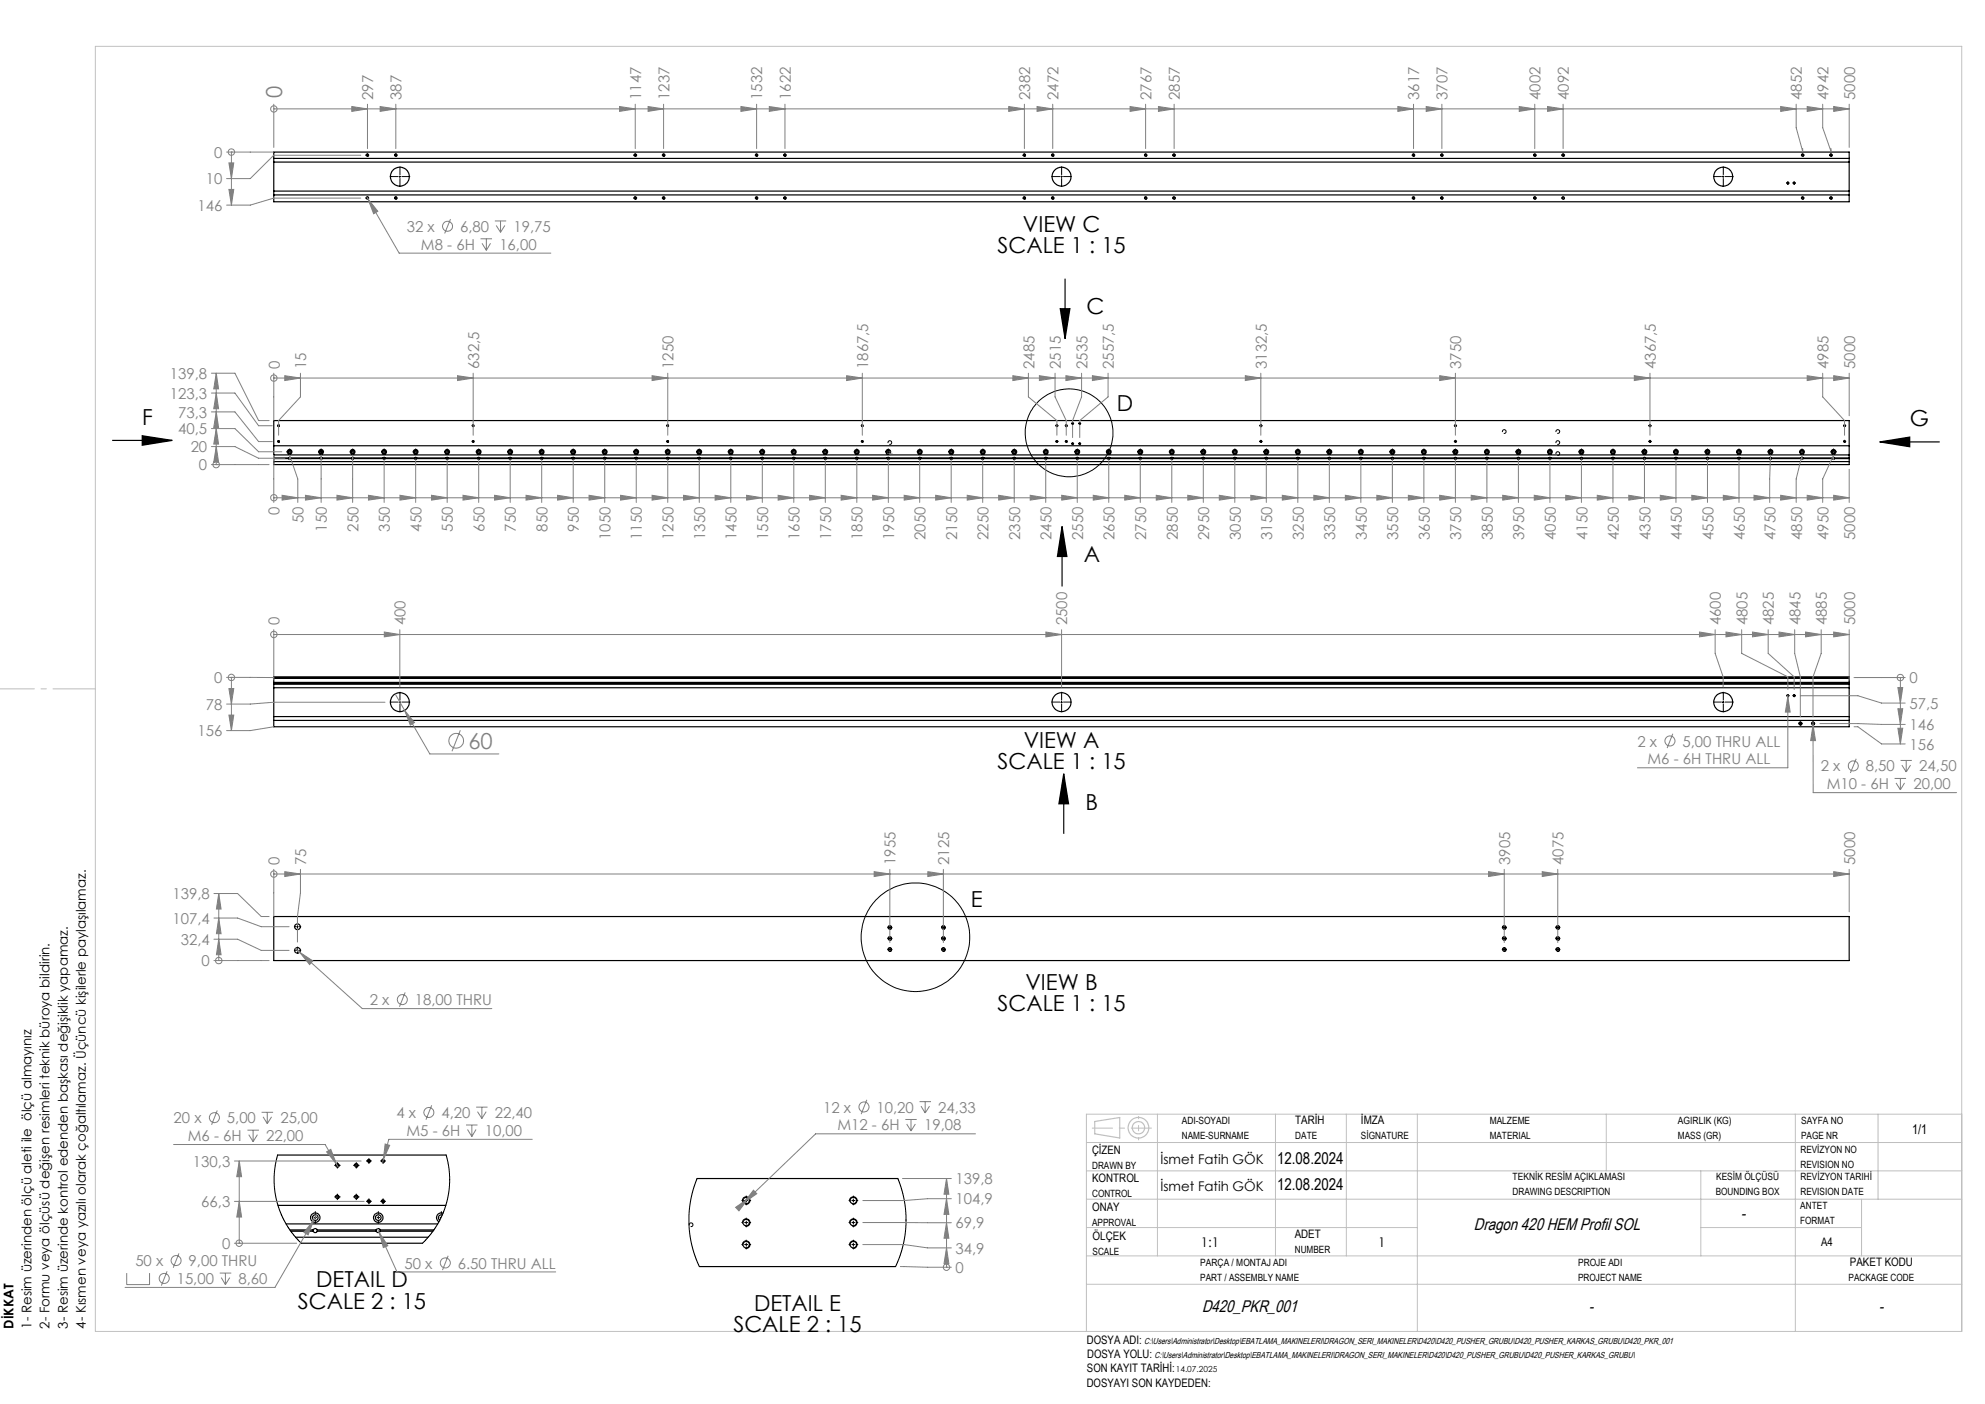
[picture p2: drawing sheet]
<svg xmlns="http://www.w3.org/2000/svg" width="420mm" height="297mm" viewBox="0 0 420 297" stroke-linecap="round" stroke-linejoin="round" font-family="sans-serif">
<defs><g id="words">
<g font-size="4.7" fill="#808080">
<text x="59.7" y="20.7" transform="rotate(-90 59.7 20.7)">0</text>
<text x="99.1" y="158.4">60</text>
</g>
<g font-size="4.7">
<text x="211.1" y="53.5">SCALE 1 : 15</text>
<text x="216.4" y="49">VIEW C</text>
<text x="229.9" y="66.5">C</text>
<text x="30.1" y="89.8">F</text>
<text x="236.3" y="86.8">D</text>
<text x="404.1" y="90.1">G</text>
<text x="229.3" y="118.9">A</text>
<text x="216.6" y="158.2">VIEW A</text>
<text x="211" y="162.8">SCALE 1 : 15</text>
<text x="229.6" y="171.3">B</text>
<text x="205.4" y="191.8">E</text>
<text x="217" y="209.4">VIEW B</text>
<text x="211.1" y="213.9">SCALE 1 : 15</text>
<text x="66.9" y="272.3">DETAIL D</text>
<text x="63" y="276.9">SCALE 2 : 15</text>
<text x="155.2" y="281.8">SCALE 2 : 15</text>
<text x="159.5" y="277.3">DETAIL E</text>
</g>
<g font-size="3.6">
<text x="368.3" y="257.9">-</text>
<text x="311.8" y="260.1">Dragon 420 HEM Profil SOL</text>
<text x="254.3" y="277.6">D420_PKR_001</text>
<text x="336.2" y="277.6">-</text>
<text x="397.6" y="277.6">-</text>
</g>
<g font-size="3.4">
<text x="270.2" y="246.3">12.08.2024</text>
<text x="270.2" y="251.8">12.08.2024</text>
</g>
<g font-size="3.2" fill="#808080">
<text x="79" y="21.1" transform="rotate(-90 79 21.1)">297</text>
<text x="85" y="21.1" transform="rotate(-90 85 21.1)">387</text>
<text x="135.6" y="21.1" transform="rotate(-90 135.6 21.1)">1147</text>
<text x="141.6" y="21.1" transform="rotate(-90 141.6 21.1)">1237</text>
<text x="161.3" y="21.1" transform="rotate(-90 161.3 21.1)">1532</text>
<text x="167.3" y="21.1" transform="rotate(-90 167.3 21.1)">1622</text>
<text x="218" y="21.1" transform="rotate(-90 218 21.1)">2382</text>
<text x="224" y="21.1" transform="rotate(-90 224 21.1)">2472</text>
<text x="243.6" y="21.1" transform="rotate(-90 243.6 21.1)">2767</text>
<text x="249.6" y="21.1" transform="rotate(-90 249.6 21.1)">2857</text>
<text x="300.3" y="21.1" transform="rotate(-90 300.3 21.1)">3617</text>
<text x="306.3" y="21.1" transform="rotate(-90 306.3 21.1)">3707</text>
<text x="326" y="21.1" transform="rotate(-90 326 21.1)">4002</text>
<text x="332" y="21.1" transform="rotate(-90 332 21.1)">4092</text>
<text x="381.3" y="21.1" transform="rotate(-90 381.3 21.1)">4852</text>
<text x="386.9" y="21.1" transform="rotate(-90 386.9 21.1)">4942</text>
<text x="392.5" y="21.1" transform="rotate(-90 392.5 21.1)">5000</text>
<text x="45.3" y="33.3">0</text>
<text x="43.6" y="39">10</text>
<text x="41.8" y="44.6">146</text>
<text x="86.1" y="49.1">32 x</text>
<text x="89.1" y="52.8">M8 - 6H</text>
<text x="97.3" y="49.1">6,80</text>
<text x="105.7" y="52.8">16,00</text>
<text x="108.7" y="49.1">19,75</text>
<text x="35.9" y="80.1">139,8</text>
<text x="59.2" y="78.1" transform="rotate(-90 59.2 78.1)">0</text>
<text x="64.8" y="78.1" transform="rotate(-90 64.8 78.1)">15</text>
<text x="101.4" y="78.1" transform="rotate(-90 101.4 78.1)">632,5</text>
<text x="142.5" y="78.1" transform="rotate(-90 142.5 78.1)">1250</text>
<text x="183.7" y="78.1" transform="rotate(-90 183.7 78.1)">1867,5</text>
<text x="218.9" y="78.1" transform="rotate(-90 218.9 78.1)">2485</text>
<text x="224.5" y="78.1" transform="rotate(-90 224.5 78.1)">2515</text>
<text x="230.1" y="78.1" transform="rotate(-90 230.1 78.1)">2535</text>
<text x="235.7" y="78.1" transform="rotate(-90 235.7 78.1)">2557,5</text>
<text x="268" y="78.1" transform="rotate(-90 268 78.1)">3132,5</text>
<text x="309.2" y="78.1" transform="rotate(-90 309.2 78.1)">3750</text>
<text x="350.4" y="78.1" transform="rotate(-90 350.4 78.1)">4367,5</text>
<text x="386.9" y="78.1" transform="rotate(-90 386.9 78.1)">4985</text>
<text x="392.5" y="78.1" transform="rotate(-90 392.5 78.1)">5000</text>
<text x="35.9" y="84.3">123,3</text>
<text x="37.7" y="88.3">73,3</text>
<text x="37.7" y="91.8">40,5</text>
<text x="40.3" y="95.6">20</text>
<text x="42.1" y="99.5">0</text>
<text x="59.2" y="108.9" transform="rotate(-90 59.2 108.9)">0</text>
<text x="64.2" y="110.7" transform="rotate(-90 64.2 110.7)">50</text>
<text x="69.2" y="112.4" transform="rotate(-90 69.2 112.4)">150</text>
<text x="75.8" y="112.4" transform="rotate(-90 75.8 112.4)">250</text>
<text x="82.5" y="112.4" transform="rotate(-90 82.5 112.4)">350</text>
<text x="89.2" y="112.4" transform="rotate(-90 89.2 112.4)">450</text>
<text x="95.8" y="112.4" transform="rotate(-90 95.8 112.4)">550</text>
<text x="102.5" y="112.4" transform="rotate(-90 102.5 112.4)">650</text>
<text x="109.2" y="112.4" transform="rotate(-90 109.2 112.4)">750</text>
<text x="115.8" y="112.4" transform="rotate(-90 115.8 112.4)">850</text>
<text x="122.5" y="112.4" transform="rotate(-90 122.5 112.4)">950</text>
<text x="129.2" y="114.2" transform="rotate(-90 129.2 114.2)">1050</text>
<text x="135.8" y="114.2" transform="rotate(-90 135.8 114.2)">1150</text>
<text x="142.5" y="114.2" transform="rotate(-90 142.5 114.2)">1250</text>
<text x="149.2" y="114.2" transform="rotate(-90 149.2 114.2)">1350</text>
<text x="155.8" y="114.2" transform="rotate(-90 155.8 114.2)">1450</text>
<text x="162.5" y="114.2" transform="rotate(-90 162.5 114.2)">1550</text>
<text x="169.2" y="114.2" transform="rotate(-90 169.2 114.2)">1650</text>
<text x="175.8" y="114.2" transform="rotate(-90 175.8 114.2)">1750</text>
<text x="182.5" y="114.2" transform="rotate(-90 182.5 114.2)">1850</text>
<text x="189.2" y="114.2" transform="rotate(-90 189.2 114.2)">1950</text>
<text x="195.8" y="114.2" transform="rotate(-90 195.8 114.2)">2050</text>
<text x="202.5" y="114.2" transform="rotate(-90 202.5 114.2)">2150</text>
<text x="209.2" y="114.2" transform="rotate(-90 209.2 114.2)">2250</text>
<text x="215.8" y="114.2" transform="rotate(-90 215.8 114.2)">2350</text>
<text x="222.5" y="114.2" transform="rotate(-90 222.5 114.2)">2450</text>
<text x="229.2" y="114.2" transform="rotate(-90 229.2 114.2)">2550</text>
<text x="235.8" y="114.2" transform="rotate(-90 235.8 114.2)">2650</text>
<text x="242.5" y="114.2" transform="rotate(-90 242.5 114.2)">2750</text>
<text x="249.2" y="114.2" transform="rotate(-90 249.2 114.2)">2850</text>
<text x="255.9" y="114.2" transform="rotate(-90 255.9 114.2)">2950</text>
<text x="262.5" y="114.2" transform="rotate(-90 262.5 114.2)">3050</text>
<text x="269.2" y="114.2" transform="rotate(-90 269.2 114.2)">3150</text>
<text x="275.9" y="114.2" transform="rotate(-90 275.9 114.2)">3250</text>
<text x="282.5" y="114.2" transform="rotate(-90 282.5 114.2)">3350</text>
<text x="289.2" y="114.2" transform="rotate(-90 289.2 114.2)">3450</text>
<text x="295.9" y="114.2" transform="rotate(-90 295.9 114.2)">3550</text>
<text x="302.5" y="114.2" transform="rotate(-90 302.5 114.2)">3650</text>
<text x="309.2" y="114.2" transform="rotate(-90 309.2 114.2)">3750</text>
<text x="315.9" y="114.2" transform="rotate(-90 315.9 114.2)">3850</text>
<text x="322.5" y="114.2" transform="rotate(-90 322.5 114.2)">3950</text>
<text x="329.2" y="114.2" transform="rotate(-90 329.2 114.2)">4050</text>
<text x="335.9" y="114.2" transform="rotate(-90 335.9 114.2)">4150</text>
<text x="342.5" y="114.2" transform="rotate(-90 342.5 114.2)">4250</text>
<text x="349.2" y="114.2" transform="rotate(-90 349.2 114.2)">4350</text>
<text x="355.9" y="114.2" transform="rotate(-90 355.9 114.2)">4450</text>
<text x="362.5" y="114.2" transform="rotate(-90 362.5 114.2)">4550</text>
<text x="369.2" y="114.2" transform="rotate(-90 369.2 114.2)">4650</text>
<text x="375.7" y="114.2" transform="rotate(-90 375.7 114.2)">4750</text>
<text x="381.3" y="114.2" transform="rotate(-90 381.3 114.2)">4850</text>
<text x="386.9" y="114.2" transform="rotate(-90 386.9 114.2)">4950</text>
<text x="392.5" y="114.2" transform="rotate(-90 392.5 114.2)">5000</text>
<text x="59.2" y="132.3" transform="rotate(-90 59.2 132.3)">0</text>
<text x="85.8" y="132.3" transform="rotate(-90 85.8 132.3)">400</text>
<text x="225.8" y="132.3" transform="rotate(-90 225.8 132.3)">2500</text>
<text x="364.1" y="132.3" transform="rotate(-90 364.1 132.3)">4600</text>
<text x="369.7" y="132.3" transform="rotate(-90 369.7 132.3)">4805</text>
<text x="375.3" y="132.3" transform="rotate(-90 375.3 132.3)">4825</text>
<text x="380.9" y="132.3" transform="rotate(-90 380.9 132.3)">4845</text>
<text x="386.5" y="132.3" transform="rotate(-90 386.5 132.3)">4885</text>
<text x="392.5" y="132.3" transform="rotate(-90 392.5 132.3)">5000</text>
<text x="45.3" y="144.5">0</text>
<text x="404" y="144.5">0</text>
<text x="404" y="149.9">57,5</text>
<text x="41.8" y="155.7">156</text>
<text x="43.6" y="150.1">78</text>
<text x="404" y="154.4">146</text>
<text x="346.5" y="157.9">2 x</text>
<text x="348.6" y="161.7">M6 - 6H THRU ALL</text>
<text x="356" y="157.9">5,00 THRU ALL</text>
<text x="404" y="158.6">156</text>
<text x="385.3" y="163.2">2 x</text>
<text x="386.5" y="167">M10 - 6H</text>
<text x="394.8" y="163.2">8,50</text>
<text x="404.8" y="167">20,00</text>
<text x="406.1" y="163.2">24,50</text>
<text x="59.2" y="183" transform="rotate(-90 59.2 183)">0</text>
<text x="64.8" y="183" transform="rotate(-90 64.8 183)">75</text>
<text x="189.5" y="183" transform="rotate(-90 189.5 183)">1955</text>
<text x="200.8" y="183" transform="rotate(-90 200.8 183)">2125</text>
<text x="319.5" y="183" transform="rotate(-90 319.5 183)">3905</text>
<text x="330.8" y="183" transform="rotate(-90 330.8 183)">4075</text>
<text x="392.5" y="183" transform="rotate(-90 392.5 183)">5000</text>
<text x="36.5" y="190.2">139,8</text>
<text x="36.5" y="195.4">107,4</text>
<text x="38.3" y="199.9">32,4</text>
<text x="42.6" y="204.4">0</text>
<text x="78.3" y="212.6">2 x</text>
<text x="87.8" y="212.6">18,00 THRU</text>
<text x="36.7" y="237.6">20 x</text>
<text x="48" y="237.6">5,00</text>
<text x="59.3" y="237.6">25,00</text>
<text x="83.9" y="236.5">4 x</text>
<text x="93.4" y="236.5">4,20</text>
<text x="104.7" y="236.5">22,40</text>
<text x="174.2" y="235.3">12 x</text>
<text x="177.2" y="239.1">M12 - 6H</text>
<text x="185.4" y="235.3">10,20</text>
<text x="195.5" y="239.1">19,08</text>
<text x="198.5" y="235.3">24,33</text>
<text x="39.7" y="241.4">M6 - 6H</text>
<text x="56.3" y="241.4">22,00</text>
<text x="86" y="240.3">M5 - 6H</text>
<text x="102.6" y="240.3">10,00</text>
<text x="40.8" y="246.8">130,3</text>
<text x="202.2" y="250.5">139,8</text>
<text x="42.6" y="255.3">66,3</text>
<text x="202.2" y="254.8">104,9</text>
<text x="202.2" y="259.8">69,9</text>
<text x="28.6" y="267.8">50 x</text>
<text x="39.9" y="267.8">9,00 THRU</text>
<text x="47" y="264.2">0</text>
<text x="85.6" y="268.3">50 x</text>
<text x="96.9" y="268.3">6.50 THRU ALL</text>
<text x="202.2" y="269.2">0</text>
<text x="202.2" y="265.2">34,9</text>
<text x="37.4" y="271.6">15,00</text>
<text x="50.5" y="271.6">8,60</text>
</g>
<g font-size="2.8">
<text x="404.6" y="239.8">1/1</text>
<text x="245.5" y="246.3">İsmet Fatih GÖK</text>
<text x="245.5" y="251.9">İsmet Fatih GÖK</text>
<text x="254.1" y="263.7">1:1</text>
<text x="291.6" y="263.7">1</text>
<text x="2.9" y="281.1" transform="rotate(-90 2.9 281.1)">DİKKAT</text>
<text x="6.7" y="281.1" transform="rotate(-90 6.7 281.1)">1- Resim üzerinden ölçü aleti ile ölçü almayınız</text>
<text x="10.5" y="281.1" transform="rotate(-90 10.5 281.1)">2- Formu veya ölçüsü değişen resimleri teknik büroya bildirin.</text>
<text x="14.3" y="281.1" transform="rotate(-90 14.3 281.1)">3- Resim üzerinde kontrol edenden başkası değişiklik yapamaz.</text>
<text x="18.1" y="281.1" transform="rotate(-90 18.1 281.1)">4- Kısmen veya yazılı olarak çoğaltılamaz. Üçüncü kişilerle paylaşılamaz.</text>
</g>
<g font-size="2.5">
<text x="274.1" y="237.8">TARİH</text>
<text x="288" y="237.8">İMZA</text>
<text x="231.1" y="244.1">ÇİZEN</text>
<text x="231.1" y="250.1">KONTROL</text>
<text x="231.1" y="256.2">ONAY</text>
<text x="231.2" y="262.3">ÖLÇEK</text>
<text x="274" y="261.8">ADET</text>
<text x="385.3" y="263.5">A4</text>
<text x="391.4" y="267.7">PAKET KODU</text>
<text x="230" y="284.4">DOSYA ADI:</text>
<text x="230" y="287.3">DOSYA YOLU:</text>
<text x="229.9" y="293.4">DOSYAYI SON KAYDEDEN:</text>
<text x="230" y="290.2">SON KAYIT TARİHİ:</text>
</g>
<g font-size="2.1">
<text x="250.1" y="237.8">ADI-SOYADI</text>
<text x="315.2" y="237.8">MALZEME</text>
<text x="355" y="237.8">AGIRLIK (KG)</text>
<text x="381.1" y="237.8">SAYFA NO</text>
<text x="250.1" y="240.9">NAME-SURNAME</text>
<text x="274.1" y="240.9">DATE</text>
<text x="288" y="240.9">SİGNATURE</text>
<text x="315.2" y="240.9">MATERIAL</text>
<text x="355" y="240.9">MASS (GR)</text>
<text x="381" y="244">REVİZYON NO</text>
<text x="381.1" y="240.9">PAGE NR</text>
<text x="231.1" y="247.3">DRAWN BY</text>
<text x="320" y="249.7">TEKNİK RESİM AÇIKLAMASI</text>
<text x="363.1" y="249.7">KESİM ÖLÇÜSÜ</text>
<text x="381" y="247.1">REVISION NO</text>
<text x="381" y="249.7">REVİZYON TARIHİ</text>
<text x="231.1" y="253.3">CONTROL</text>
<text x="320" y="252.8">DRAWING DESCRIPTION</text>
<text x="363" y="252.8">BOUNDING BOX</text>
<text x="380.9" y="255.8">ANTET</text>
<text x="381" y="252.8">REVISION DATE</text>
<text x="231.1" y="259.3">APPROVAL</text>
<text x="380.9" y="259">FORMAT</text>
<text x="231.2" y="265.5">SCALE</text>
<text x="254" y="267.8">PARÇA / MONTAJ ADI</text>
<text x="274" y="265">NUMBER</text>
<text x="333.9" y="267.8">PROJE ADI</text>
<text x="254" y="270.9">PART / ASSEMBLY NAME</text>
<text x="333.9" y="270.9">PROJECT NAME</text>
<text x="391.1" y="270.9">PACKAGE CODE</text>
</g>
<g font-size="1.8">
<text x="242.1" y="284.4">C:\Users\Administrator\Desktop\EBATLAMA_MAKINELERI\DRAGON_SERI_MAKINELER\D420\D420_PUSHER_GRUBU\D420_PUSHER_KARKAS_GRUBU\D420_PKR_001</text>
<text x="244.3" y="287.3">C:\Users\Administrator\Desktop\EBATLAMA_MAKINELERI\DRAGON_SERI_MAKINELER\D420\D420_PUSHER_GRUBU\D420_PUSHER_KARKAS_GRUBU\</text>
<text x="248.8" y="290.3">14.07.2025</text>
</g>
</g></defs>
<g fill="none" stroke="#c0c0c0" stroke-width=".25">
<path d="M231.6 237.2l5.3-.8v4.3l-5.3-.8z"/>
<circle cx="240.9" cy="238.6" r="2.18"/>
<circle cx="240.9" cy="238.6" r="1.31"/>
</g>
<path d="M20.2 145.7h-20.3" fill="none" stroke="#c0c0c0" stroke-width=".21" stroke-dasharray="15.2 1.3 1.3 1.3" stroke-dashoffset="6.2" stroke-linecap="butt"/>
<path d="M231 238.6h12.7" fill="none" stroke="#c0c0c0" stroke-width=".21" stroke-dasharray="15.2 1.3 1.3 1.3" stroke-dashoffset="10.8" stroke-linecap="butt"/>
<path d="M240.9 236.1v5.1" fill="none" stroke="#c0c0c0" stroke-width=".21" stroke-dasharray="15.2 1.3 1.3 1.3" stroke-dashoffset="14.6" stroke-linecap="butt"/>
<g fill="none" stroke="#c0c0c0" stroke-width=".21">
<path d="M20.2 9.8h394.9v271.9h-394.9zM244.9 235.7v30M269.9 235.7v30M284.9 235.7v30M299.9 235.7v46M339.9 235.7v12M379.9 235.7v46M397.4 235.7v18M415.1 235.7h-185.2v46M229.9 259.7h70M229.9 253.7h185.2M229.9 247.7h185.2"/>
<path d="M229.9 241.7h185.2M359.9 259.7h34M359.9 247.7v18M393.9 253.7v12M229.9 271.7h185.2M229.9 265.7h185.2"/>
</g>
<g fill="none" stroke="#000" stroke-width=".25">
<path d="M57.9 33.5v.8M57.9 33.5v-1.3h333.4v1.3M57.9 34.3v6.1M57.9 33.5h333.4M57.9 34.3h333.4M391.3 33.5v.8M391.3 34.3v6.1M57.9 40.4v.8M57.9 41.2v1.5h333.4v-1.5M57.9 41.2h333.4M57.9 40.4h333.4M225.4 58.9v12.7"/>
<path d="M391.3 40.4v.8M224.3 65.3h2.1l-1 6.3zM23.7 93.2h12.7M30.1 92.2l6.3 1-6.3 1zM57.9 89h333.4v9.3h-333.4zM57.9 94.3h333.4M57.9 96.2h333.4M57.9 97.6h333.4M57.9 96.9h3.2M57.9 97h3.2M61.1 96.9l.1-.2 .3 .2M61.1 97l.1 .2 .3-.2"/>
<path d="M61.1 96.9v.1M61.5 96.9v.1M61.5 96.9h6.2M61.5 97h6.2M67.7 96.9l.2-.2 .3 .2M67.7 97l.1 .2 .4-.2M67.7 96.9v.1M68.2 96.9v.1M68.2 96.9h6.2M68.2 97h6.2M74.4 96.9l.1-.2 .3 .2M74.4 97l.1 .2 .3-.2"/>
<path d="M74.4 96.9v.1M74.8 96.9v.1M74.8 96.9h6.3M74.8 97h6.3M81.1 96.9l.1-.2 .3 .2M81.1 97l.1 .2 .3-.2M81.1 96.9v.1M81.5 96.9v.1M81.5 96.9h6.2M81.5 97h6.2M87.7 96.9l.2-.2 .3 .2M87.7 97l.1 .2 .4-.2"/>
<path d="M87.7 96.9v.1M88.2 96.9v.1M88.2 96.9h6.2M88.2 97h6.2M94.4 96.9l.1-.2 .3 .2M94.4 97l.1 .2 .3-.2M94.4 96.9v.1M94.8 96.9v.1M94.8 96.9h6.3M94.8 97h6.3M101.1 96.9l.1-.2 .3 .2M101.1 97l.1 .2 .3-.2"/>
<path d="M101.1 96.9v.1M101.5 96.9v.1M101.5 96.9h6.2M101.5 97h6.2M107.7 96.9l.2-.2 .3 .2M107.7 97l.1 .2 .4-.2M107.7 96.9v.1M108.2 96.9v.1M108.2 96.9h6.2M108.2 97h6.2M114.4 96.9l.1-.2 .3 .2M114.4 97l.1 .2 .3-.2"/>
<path d="M114.4 96.9v.1M114.8 96.9v.1M114.8 96.9h6.3M114.8 97h6.3M121.1 96.9l.1-.2 .3 .2M121.1 97l.1 .2 .3-.2M121.1 96.9v.1M121.5 96.9v.1M121.5 96.9h6.2M121.5 97h6.2M127.7 96.9l.2-.2 .3 .2M127.7 97l.1 .2 .4-.2"/>
<path d="M127.7 96.9v.1M128.2 96.9v.1M128.2 96.9h6.2M128.2 97h6.2M134.4 96.9l.1-.2 .3 .2M134.4 97l.1 .2 .3-.2M134.4 96.9v.1M134.8 96.9v.1M134.8 96.9h6.3M134.8 97h6.3M141.1 96.9l.1-.2 .3 .2M141.1 97l.1 .2 .3-.2"/>
<path d="M141.1 96.9v.1M141.5 96.9v.1M141.5 96.9h6.2M141.5 97h6.2M147.7 96.9l.1-.2 .4 .2M147.7 97l.1 .2 .4-.2M147.7 96.9v.1M148.2 96.9v.1M148.2 96.9h6.2M148.2 97h6.2M154.4 96.9l.1-.2 .3 .2M154.4 97l.1 .2 .3-.2"/>
<path d="M154.4 96.9v.1M154.8 96.9v.1M154.8 96.9h6.3M154.8 97h6.3M161.1 96.9l.1-.2 .3 .2M161.1 97v.2l.4-.2M161.1 96.9v.1M161.5 96.9v.1M161.5 96.9h6.2M161.5 97h6.2M167.7 96.9l.2-.2 .2 .2M167.7 97l.1 .2 .3-.2"/>
<path d="M167.7 96.9v.1M168.1 96.9v.1M168.1 96.9h6.3M168.1 97h6.3M174.4 96.9l.1-.2 .3 .2M174.4 97l.1 .2 .3-.2M174.4 96.9v.1M174.8 96.9v.1M174.8 96.9h6.3M174.8 97h6.3M181.1 96.9l.1-.2 .3 .2M181.1 97l.1 .2 .3-.2"/>
<path d="M181.1 96.9v.1M181.5 96.9v.1M181.5 96.9h6.2M181.5 97h6.2M187.7 96.9l.2-.2 .2 .2M187.7 97l.1 .2 .3-.2M187.7 96.9v.1M188.1 96.9v.1M188.1 96.9h6.3M188.1 97h6.3M188.2 95.6l-.2 .3M194.4 96.9l.1-.2 .3 .2"/>
<path d="M194.4 97l.1 .2 .3-.2M194.4 96.9v.1M194.8 96.9v.1M194.8 96.9h6.3M194.8 97h6.3M201.1 96.9l.1-.2 .3 .2M201.1 97l.1 .2 .3-.2M201.1 96.9v.1M201.5 96.9v.1M201.5 96.9h6.3M201.5 97h6.3M207.8 96.9l.1-.2 .2 .2"/>
<path d="M207.8 97v.2l.3-.2M207.8 96.9v.1M208.1 96.9v.1M208.1 96.9h6.3M208.1 97h6.3M214.4 96.9l.1-.2 .3 .2M214.4 97l.1 .2 .3-.2M214.4 96.9v.1M214.8 96.9v.1M214.8 96.9h6.3M214.8 97h6.3M221.1 96.9l.1-.2 .3 .2"/>
<path d="M221.1 97l.1 .2 .3-.2M221.1 96.9v.1M221.5 96.9v.1M221.5 96.9h6.3M221.5 97h6.3M227.8 96.9l.1-.2 .2 .2M227.8 97v.2l.3-.2M227.8 96.9v.1M228.1 96.9v.1M228.1 96.9h6.3M228.1 97h6.3M234.4 96.9l.1-.2 .3 .2"/>
<path d="M234.4 97l.1 .2 .3-.2M234.4 96.9v.1M234.8 96.9v.1M234.8 96.9h6.3M234.8 97h6.3M241.1 96.9l.1-.2 .3 .2M241.1 97l.1 .2 .3-.2M241.1 96.9v.1M241.5 96.9v.1M241.5 96.9h6.2M241.5 97h6.2M247.7 96.9l.2-.2 .2 .2"/>
<path d="M247.7 97l.1 .2 .3-.2M247.7 96.9v.1M248.1 96.9v.1M248.1 96.9h6.3M248.1 97h6.3M254.4 96.9l.1-.2 .3 .2M254.4 97l.1 .2 .3-.2M254.4 96.9v.1M254.8 96.9v.1M254.8 96.9h6.3M254.8 97h6.3M261.1 96.9l.1-.2 .3 .2"/>
<path d="M261.1 97l.1 .2 .3-.2M261.1 96.9v.1M261.5 96.9v.1M261.5 96.9h6.2M261.5 97h6.2M267.7 96.9l.2-.2 .2 .2M267.7 97l.1 .2 .3-.2M267.7 96.9v.1M268.1 96.9v.1M268.1 96.9h6.3M268.1 97h6.3M274.4 96.9l.1-.2 .3 .2"/>
<path d="M274.4 97l.1 .2 .3-.2M274.4 96.9v.1M274.8 96.9v.1M274.8 96.9h6.3M274.8 97h6.3M281.1 96.9l.1-.2 .3 .2M281.1 97l.1 .2 .3-.2M281.1 96.9v.1M281.5 96.9v.1M281.5 96.9h6.2M281.5 97h6.2M287.7 96.9l.2-.2 .2 .2"/>
<path d="M287.7 97l.1 .2 .3-.2M287.7 96.9v.1M288.1 96.9v.1M288.1 96.9h6.3M288.1 97h6.3M294.4 96.9l.1-.2 .3 .2M294.4 97l.1 .2 .3-.2M294.4 96.9v.1M294.8 96.9v.1M294.8 96.9h6.3M294.8 97h6.3M301.1 96.9l.1-.2 .3 .2"/>
<path d="M301.1 97l.1 .2 .3-.2M301.1 96.9v.1M301.5 96.9v.1M301.5 96.9h6.2M301.5 97h6.2M307.7 96.9l.2-.2 .3 .2M307.7 97l.1 .2 .4-.2M307.7 96.9v.1M308.2 96.9v.1M308.2 96.9h6.2M308.2 97h6.2M314.4 96.9l.1-.2 .3 .2"/>
<path d="M314.4 97l.1 .2 .3-.2M314.4 96.9v.1M314.8 96.9v.1M314.8 96.9h6.3M314.8 97h6.3M321.1 96.9l.1-.2 .3 .2M321.1 97l.1 .2 .3-.2M321.1 96.9v.1M321.5 96.9v.1M321.5 96.9h6.2M321.5 97h6.2M327.7 96.9l.2-.2 .3 .2"/>
<path d="M327.7 97l.1 .2 .4-.2M327.7 96.9v.1M328.2 96.9v.1M328.2 96.9h6.2M328.2 97h6.2M334.4 96.9l.1-.2 .3 .2M334.4 97l.1 .2 .3-.2M334.4 96.9v.1M334.8 96.9v.1M334.8 96.9h6.3M334.8 97h6.3M341.1 96.9l.1-.2 .3 .2"/>
<path d="M341.1 97l.1 .2 .3-.2M341.1 96.9v.1M341.5 96.9v.1M341.5 96.9h6.2M341.5 97h6.2M347.7 96.9l.2-.2 .3 .2M347.7 97l.1 .2 .4-.2M347.7 96.9v.1M348.2 96.9v.1M348.2 96.9h6.2M348.2 97h6.2M354.4 96.9l.1-.2 .3 .2"/>
<path d="M354.4 97l.1 .2 .3-.2M354.4 96.9v.1M354.8 96.9v.1M354.8 96.9h6.3M354.8 97h6.3M361.1 96.9l.1-.2 .3 .2M361.1 97l.1 .2 .3-.2M361.1 96.9v.1M361.5 96.9v.1M361.5 96.9h6.2M361.5 97h6.2M367.7 96.9l.2-.2 .3 .2"/>
<path d="M367.7 97l.1 .2 .4-.2M367.7 96.9v.1M368.2 96.9v.1M368.2 96.9h6.2M368.2 97h6.2M374.4 96.9l.1-.2 .3 .2M374.4 97l.1 .2 .3-.2M374.4 96.9v.1M374.8 96.9v.1M374.8 96.9h6.3M374.8 97h6.3M381.1 96.9l.1-.2 .3 .2"/>
<path d="M381.1 97l.1 .2 .3-.2M381.1 96.9v.1M381.5 96.9v.1M381.5 96.9h6.2M381.5 97h6.2M387.7 96.9l.2-.2 .3 .2M387.7 97l.1 .2 .4-.2M387.7 96.9v.1M388.2 96.9v.1M388.2 96.9h3.1M388.2 97h3.1M397.7 93.5l6.4-1v2z"/>
<path d="M397.7 93.5h12.7M224.7 111.4l1 6.3h-2zM224.7 111.4v12.7M57.9 151.6v.8M57.9 144.7v.8M57.9 144.7v-1.5h333.4v1.5M57.9 152.4v1.3h333.4v-1.3M57.9 145.5v6.1M57.9 152.4h333.4M57.9 143.5h333.4M57.9 143.3h333.4M57.9 144.4h333.4"/>
<path d="M57.9 144.5h333.4M57.9 151.6h333.4M57.9 144.7h333.4M57.9 145.5h333.4M391.3 151.6v.8M391.3 144.7v.8M391.3 145.5v6.1M225.1 163.7l1 6.3h-2.1zM225.1 163.7v12.7M57.9 193.9h333.4v9.3h-333.4zM188 196.3l.2 .3M58.7 244.3h35.7"/>
<path d="M58.8 255h35.5M60.5 258.9h32.1M93.6 257a.58 .58 0 0 0-.8 .3 .58 .58 0 0 0 .3 .8M93.7 256.6a1 1 0 0 0-1.2 .5 1 1 0 0 0 .4 1.3M147.5 249.3h42.5M157.2 254.1l.4 .1 .2 .4M61.3 260.2h5M61.5 260.5h4.8M62.5 261.7h28.1M63.7 263h25.7M66.3 260.2l.3-.3 .5 .3M66.3 260.5l.3 .2h.3l.2-.2"/>
<path d="M66.3 260.2v.3M67.1 260.2v.3M67.1 260.2h12.5M67.1 260.5h12.5M79.6 260.2l.4-.3 .4 .3M79.6 260.5l.3 .2h.4l.1-.2M79.6 260.2v.3M80.4 260.2v.3M80.4 260.2h11.4M80.4 260.5h11.2M148 267.9h41.5"/>
<circle cx="77.7" cy="32.8" r=".23"/>
<circle cx="83.7" cy="32.8" r=".23"/>
<circle cx="84.6" cy="37.4" r="2"/>
<circle cx="134.4" cy="32.8" r=".22"/>
<circle cx="140.4" cy="32.8" r=".22"/>
<circle cx="160.1" cy="32.8" r=".23"/>
<circle cx="166.1" cy="32.8" r=".23"/>
<circle cx="216.7" cy="32.8" r=".23"/>
<circle cx="222.8" cy="32.8" r=".22"/>
<circle cx="224.6" cy="37.4" r="2"/>
<circle cx="242.4" cy="32.8" r=".23"/>
<circle cx="248.4" cy="32.8" r=".23"/>
<circle cx="299.1" cy="32.8" r=".23"/>
<circle cx="305.1" cy="32.8" r=".23"/>
<circle cx="324.8" cy="32.8" r=".23"/>
<circle cx="330.7" cy="32.8" r=".23"/>
<circle cx="364.6" cy="37.4" r="2"/>
<circle cx="378.3" cy="38.7" r=".17"/>
<circle cx="379.6" cy="38.7" r=".17"/>
<circle cx="381.4" cy="32.8" r=".23"/>
<circle cx="387.4" cy="32.8" r=".23"/>
<circle cx="77.7" cy="41.9" r=".23"/>
<circle cx="83.7" cy="41.9" r=".23"/>
<circle cx="134.4" cy="41.9" r=".22"/>
<circle cx="140.4" cy="41.9" r=".22"/>
<circle cx="160.1" cy="41.9" r=".23"/>
<circle cx="166.1" cy="41.9" r=".23"/>
<circle cx="216.7" cy="41.9" r=".23"/>
<circle cx="222.8" cy="41.9" r=".22"/>
<circle cx="242.4" cy="41.9" r=".23"/>
<circle cx="248.4" cy="41.9" r=".23"/>
<circle cx="299.1" cy="41.9" r=".23"/>
<circle cx="305.1" cy="41.9" r=".23"/>
<circle cx="324.8" cy="41.9" r=".23"/>
<circle cx="330.7" cy="41.9" r=".23"/>
<circle cx="381.4" cy="41.9" r=".23"/>
<circle cx="387.4" cy="41.9" r=".23"/>
<circle cx="58.9" cy="90.1" r=".16"/>
<circle cx="58.9" cy="93.4" r=".17"/>
<circle cx="61.3" cy="95.6" r=".31"/>
<circle cx="61.3" cy="95.6" r=".5"/>
<circle cx="67.9" cy="95.6" r=".31"/>
<circle cx="67.9" cy="95.6" r=".5"/>
<circle cx="74.6" cy="95.6" r=".3"/>
<circle cx="74.6" cy="95.6" r=".5"/>
<circle cx="81.3" cy="95.6" r=".3"/>
<circle cx="81.3" cy="95.6" r=".5"/>
<circle cx="87.9" cy="95.6" r=".3"/>
<circle cx="88" cy="95.6" r=".5"/>
<circle cx="94.6" cy="95.6" r=".3"/>
<circle cx="94.6" cy="95.6" r=".5"/>
<circle cx="100.1" cy="90.1" r=".16"/>
<circle cx="100.1" cy="93.4" r=".17"/>
<circle cx="101.3" cy="95.6" r=".3"/>
<circle cx="101.3" cy="95.6" r=".5"/>
<circle cx="107.9" cy="95.6" r=".3"/>
<circle cx="108" cy="95.6" r=".5"/>
<circle cx="114.6" cy="95.6" r=".3"/>
<circle cx="114.6" cy="95.6" r=".5"/>
<circle cx="121.3" cy="95.6" r=".3"/>
<circle cx="121.3" cy="95.6" r=".5"/>
<circle cx="127.9" cy="95.6" r=".3"/>
<circle cx="128" cy="95.6" r=".5"/>
<circle cx="134.6" cy="95.6" r=".3"/>
<circle cx="134.6" cy="95.6" r=".5"/>
<circle cx="141.3" cy="95.6" r=".3"/>
<circle cx="141.3" cy="90.1" r=".16"/>
<circle cx="141.3" cy="93.4" r=".17"/>
<circle cx="141.3" cy="95.6" r=".5"/>
<circle cx="147.9" cy="95.6" r=".3"/>
<circle cx="147.9" cy="95.6" r=".51"/>
<circle cx="154.6" cy="95.6" r=".3"/>
<circle cx="154.6" cy="95.6" r=".51"/>
<circle cx="161.3" cy="95.6" r=".3"/>
<circle cx="161.3" cy="95.6" r=".51"/>
<circle cx="167.9" cy="95.6" r=".3"/>
<circle cx="167.9" cy="95.6" r=".51"/>
<circle cx="174.6" cy="95.6" r=".3"/>
<circle cx="174.6" cy="95.6" r=".51"/>
<circle cx="181.3" cy="95.6" r=".5"/>
<circle cx="181.3" cy="95.6" r=".3"/>
<circle cx="182.4" cy="90.1" r=".16"/>
<circle cx="182.4" cy="93.4" r=".17"/>
<circle cx="187.9" cy="95.6" r=".5"/>
<circle cx="187.9" cy="95.6" r=".3"/>
<circle cx="194.6" cy="95.6" r=".5"/>
<circle cx="194.6" cy="95.6" r=".3"/>
<circle cx="201.3" cy="95.6" r=".5"/>
<circle cx="201.3" cy="95.6" r=".3"/>
<circle cx="207.9" cy="95.6" r=".5"/>
<circle cx="207.9" cy="95.6" r=".3"/>
<circle cx="214.6" cy="95.6" r=".5"/>
<circle cx="214.6" cy="95.6" r=".3"/>
<circle cx="221.3" cy="95.6" r=".5"/>
<circle cx="221.3" cy="95.6" r=".3"/>
<circle cx="223.6" cy="90.1" r=".16"/>
<circle cx="223.6" cy="93.4" r=".17"/>
<circle cx="225.6" cy="90.1" r=".16"/>
<circle cx="225.6" cy="93.4" r=".17"/>
<circle cx="226.9" cy="93.9" r=".14"/>
<circle cx="226.9" cy="89.6" r=".14"/>
<circle cx="227.9" cy="95.6" r=".5"/>
<circle cx="227.9" cy="95.6" r=".3"/>
<circle cx="228.4" cy="93.9" r=".13"/>
<circle cx="228.4" cy="89.6" r=".13"/>
<circle cx="234.6" cy="95.6" r=".5"/>
<circle cx="234.6" cy="95.6" r=".3"/>
<circle cx="241.3" cy="95.6" r=".5"/>
<circle cx="241.3" cy="95.6" r=".3"/>
<circle cx="247.9" cy="95.6" r=".5"/>
<circle cx="247.9" cy="95.6" r=".3"/>
<circle cx="254.6" cy="95.6" r=".5"/>
<circle cx="254.6" cy="95.6" r=".3"/>
<circle cx="261.3" cy="95.6" r=".5"/>
<circle cx="261.3" cy="95.6" r=".3"/>
<circle cx="266.8" cy="90" r=".17"/>
<circle cx="266.8" cy="93.4" r=".18"/>
<circle cx="267.9" cy="95.6" r=".5"/>
<circle cx="268" cy="95.6" r=".3"/>
<circle cx="274.6" cy="95.6" r=".5"/>
<circle cx="274.6" cy="95.6" r=".3"/>
<circle cx="281.3" cy="95.6" r=".5"/>
<circle cx="281.3" cy="95.6" r=".3"/>
<circle cx="287.9" cy="95.6" r=".5"/>
<circle cx="288" cy="95.6" r=".3"/>
<circle cx="294.6" cy="95.6" r=".5"/>
<circle cx="294.6" cy="95.6" r=".3"/>
<circle cx="301.3" cy="95.6" r=".5"/>
<circle cx="301.3" cy="95.6" r=".3"/>
<circle cx="307.9" cy="90.1" r=".16"/>
<circle cx="307.9" cy="93.4" r=".17"/>
<circle cx="307.9" cy="95.6" r=".5"/>
<circle cx="308" cy="95.6" r=".3"/>
<circle cx="314.6" cy="95.6" r=".5"/>
<circle cx="314.6" cy="95.6" r=".3"/>
<circle cx="321.3" cy="95.6" r=".5"/>
<circle cx="321.3" cy="95.6" r=".3"/>
<circle cx="327.9" cy="95.6" r=".5"/>
<circle cx="328" cy="95.6" r=".3"/>
<circle cx="334.6" cy="95.6" r=".31"/>
<circle cx="334.6" cy="95.6" r=".5"/>
<circle cx="341.3" cy="95.6" r=".31"/>
<circle cx="341.3" cy="95.6" r=".5"/>
<circle cx="347.9" cy="95.6" r=".31"/>
<circle cx="347.9" cy="95.6" r=".5"/>
<circle cx="349.1" cy="90.1" r=".16"/>
<circle cx="349.1" cy="93.4" r=".17"/>
<circle cx="354.6" cy="95.6" r=".3"/>
<circle cx="354.6" cy="95.6" r=".5"/>
<circle cx="361.3" cy="95.6" r=".3"/>
<circle cx="361.3" cy="95.6" r=".5"/>
<circle cx="367.9" cy="95.6" r=".3"/>
<circle cx="368" cy="95.6" r=".5"/>
<circle cx="374.6" cy="95.6" r=".3"/>
<circle cx="374.6" cy="95.6" r=".5"/>
<circle cx="381.3" cy="95.6" r=".3"/>
<circle cx="381.3" cy="95.6" r=".5"/>
<circle cx="387.9" cy="95.6" r=".3"/>
<circle cx="388" cy="95.6" r=".5"/>
<circle cx="390.3" cy="90.1" r=".16"/>
<circle cx="390.3" cy="93.4" r=".17"/>
<circle cx="84.6" cy="148.5" r="2"/>
<circle cx="224.6" cy="148.5" r="2"/>
<circle cx="364.6" cy="148.5" r="2"/>
<circle cx="378.3" cy="147.2" r=".18"/>
<circle cx="379.6" cy="147.2" r=".17"/>
<circle cx="380.9" cy="153.1" r=".28"/>
<circle cx="383.6" cy="153.1" r=".28"/>
<circle cx="62.9" cy="196" r=".6"/>
<circle cx="188.3" cy="196.2" r=".35"/>
<circle cx="188.3" cy="198.6" r=".35"/>
<circle cx="199.6" cy="196.2" r=".34"/>
<circle cx="199.6" cy="198.5" r=".34"/>
<circle cx="318.3" cy="196.2" r=".35"/>
<circle cx="318.3" cy="198.6" r=".35"/>
<circle cx="329.6" cy="196.2" r=".34"/>
<circle cx="329.6" cy="198.5" r=".34"/>
<circle cx="62.9" cy="201" r=".59"/>
<circle cx="188.3" cy="200.9" r=".35"/>
<circle cx="199.6" cy="200.9" r=".34"/>
<circle cx="318.3" cy="200.9" r=".35"/>
<circle cx="329.6" cy="200.9" r=".34"/>
<circle cx="66.7" cy="257.6" r="1"/>
<circle cx="66.7" cy="257.6" r=".59"/>
<circle cx="71.4" cy="253.2" r=".34"/>
<circle cx="71.4" cy="246.5" r=".34"/>
<circle cx="75.4" cy="253.2" r=".33"/>
<circle cx="75.4" cy="246.5" r=".33"/>
<circle cx="78" cy="254.1" r=".27"/>
<circle cx="78" cy="245.6" r=".27"/>
<circle cx="80" cy="257.6" r=".6"/>
<circle cx="80" cy="257.6" r="1"/>
<circle cx="81" cy="254.1" r=".27"/>
<circle cx="81" cy="245.6" r=".27"/>
<circle cx="157.9" cy="258.6" r=".67"/>
<circle cx="157.9" cy="254" r=".67"/>
<circle cx="180.6" cy="258.6" r=".68"/>
<circle cx="180.6" cy="254" r=".68"/>
<circle cx="157.9" cy="263.3" r=".68"/>
<circle cx="180.6" cy="263.3" r=".69"/>
</g>
<g fill="none" stroke="#000" stroke-width=".21">
<path d="M77.5 32.9a.26 .26 0 0 1 .2-.3 .26 .26 0 0 1 .3 .2 .26 .26 0 0 1-.3 .3M83.5 32.9a.26 .26 0 0 1 .2-.3 .26 .26 0 0 1 .3 .3 .26 .26 0 0 1-.3 .2M84.5 37.4h.3M84.6 37.2v.3M134.2 32.9a.27 .27 0 0 1 .2-.3 .27 .27 0 0 1 .3 .3 .27 .27 0 0 1-.4 .2M134.2 32.8h.4M134.4 32.7v.3M140.2 32.9a.27 .27 0 0 1 .2-.3 .27 .27 0 0 1 .3 .3 .27 .27 0 0 1-.4 .2M140.2 32.8h.4M140.4 32.7v.3M159.8 32.9a.26 .26 0 0 1 .2-.3 .26 .26 0 0 1 .3 .2 .26 .26 0 0 1-.3 .3M159.9 32.8h.3"/>
<path d="M160.1 32.7v.3M165.8 32.9a.26 .26 0 0 1 .2-.3 .26 .26 0 0 1 .3 .2 .26 .26 0 0 1-.3 .3M165.9 32.8h.3M166.1 32.7v.3M216.5 32.9a.26 .26 0 0 1 .2-.3 .26 .26 0 0 1 .3 .3 .26 .26 0 0 1-.3 .2M216.6 32.8h.3M216.7 32.7v.3M222.5 32.9a.27 .27 0 0 1 .2-.3 .27 .27 0 0 1 .3 .3 .27 .27 0 0 1-.3 .2M222.6 32.8h.3M222.7 32.7v.3M224.4 37.4h.4M224.6 37.2v.3"/>
<path d="M242.1 32.9a.27 .27 0 0 1 .3-.3 .27 .27 0 0 1 .3 .3 .27 .27 0 0 1-.4 .2M248.1 32.9a.26 .26 0 0 1 .2-.3 .26 .26 0 0 1 .4 .2 .26 .26 0 0 1-.3 .3M298.8 32.9a.26 .26 0 0 1 .2-.3 .26 .26 0 0 1 .3 .2 .26 .26 0 0 1-.3 .3M304.8 32.9a.26 .26 0 0 1 .3-.3 .26 .26 0 0 1 .2 .3 .26 .26 0 0 1-.3 .2M324.5 32.9a.27 .27 0 0 1 .2-.3 .27 .27 0 0 1 .3 .3 .27 .27 0 0 1-.3 .2M330.5 32.9a.27 .27 0 0 1 .2-.3 .27 .27 0 0 1 .3 .3 .27 .27 0 0 1-.3 .2M364.5 37.4h.3M364.6 37.2v.3M378.1 38.8a.2 .2 0 0 1 .1-.3 .2 .2 0 0 1 .3 .2 .2 .2 0 0 1-.3 .2M378.1 38.7h.4M378.3 38.6v.3M379.4 38.8a.2 .2 0 0 1 .2-.3 .2 .2 0 0 1 .2 .2 .2 .2 0 0 1-.2 .2"/>
<path d="M379.4 38.7h.4M379.6 38.6v.3M381.1 32.9a.26 .26 0 0 1 .2-.3 .26 .26 0 0 1 .4 .2 .26 .26 0 0 1-.3 .3M387.1 32.9a.26 .26 0 0 1 .2-.3 .26 .26 0 0 1 .4 .2 .26 .26 0 0 1-.4 .3M77.5 42a.26 .26 0 0 1 .2-.4 .26 .26 0 0 1 .3 .3 .26 .26 0 0 1-.3 .3M83.5 42a.26 .26 0 0 1 .2-.3 .26 .26 0 0 1 .3 .2 .26 .26 0 0 1-.3 .3M134.2 42a.27 .27 0 0 1 .2-.4 .27 .27 0 0 1 .3 .3 .27 .27 0 0 1-.4 .3M134.2 41.9h.4M134.4 41.7v.3M140.2 42a.27 .27 0 0 1 .2-.4 .27 .27 0 0 1 .3 .3 .27 .27 0 0 1-.4 .3M140.2 41.9h.4M140.4 41.7v.3"/>
<path d="M159.8 42a.26 .26 0 0 1 .2-.4 .26 .26 0 0 1 .3 .3 .26 .26 0 0 1-.3 .3M159.9 41.9h.3M160.1 41.7v.3M165.8 42a.26 .26 0 0 1 .2-.4 .26 .26 0 0 1 .3 .3 .26 .26 0 0 1-.3 .3M216.5 42a.26 .26 0 0 1 .2-.3 .26 .26 0 0 1 .3 .2 .26 .26 0 0 1-.3 .3M216.6 41.9h.3M216.7 41.7v.3M222.5 42a.27 .27 0 0 1 .2-.4 .27 .27 0 0 1 .3 .3 .27 .27 0 0 1-.3 .3M222.6 41.9h.3M222.7 41.7v.3M242.1 42a.27 .27 0 0 1 .3-.4 .27 .27 0 0 1 .3 .3 .27 .27 0 0 1-.4 .3M248.1 42a.26 .26 0 0 1 .2-.4 .26 .26 0 0 1 .4 .3 .26 .26 0 0 1-.3 .3"/>
<path d="M298.8 42a.26 .26 0 0 1 .2-.4 .26 .26 0 0 1 .3 .3 .26 .26 0 0 1-.3 .3M304.8 42a.26 .26 0 0 1 .3-.3 .26 .26 0 0 1 .2 .2 .26 .26 0 0 1-.3 .3M324.5 42a.27 .27 0 0 1 .2-.4 .27 .27 0 0 1 .3 .3 .27 .27 0 0 1-.3 .3M330.5 42a.27 .27 0 0 1 .2-.4 .27 .27 0 0 1 .3 .3 .27 .27 0 0 1-.3 .3M381.1 42a.26 .26 0 0 1 .2-.4 .26 .26 0 0 1 .4 .3 .26 .26 0 0 1-.3 .3M387.1 42a.26 .26 0 0 1 .2-.4 .26 .26 0 0 1 .4 .3 .26 .26 0 0 1-.4 .3M58.7 93.4a.2 .2 0 0 1 .2-.2 .2 .2 0 0 1 .2 .2 .2 .2 0 0 1-.2 .2M58.7 90.1a.2 .2 0 0 1 .2-.3 .2 .2 0 0 1 .2 .3 .2 .2 0 0 1-.2 .1M67.8 95.6h.3M67.9 95.4v.3M99.9 93.4a.2 .2 0 0 1 .2-.2 .2 .2 0 0 1 .2 .2 .2 .2 0 0 1-.3 .2M99.9 90.1a.2 .2 0 0 1 .2-.3 .2 .2 0 0 1 .2 .3 .2 .2 0 0 1-.3 .1"/>
<path d="M141.1 93.4a.2 .2 0 0 1 .2-.2 .2 .2 0 0 1 .2 .2 .2 .2 0 0 1-.3 .2M141.1 90.1a.2 .2 0 0 1 .2-.3 .2 .2 0 0 1 .2 .3 .2 .2 0 0 1-.3 .1M182.2 93.4a.2 .2 0 0 1 .2-.2 .2 .2 0 0 1 .2 .2 .2 .2 0 0 1-.2 .2M182.2 90.1a.2 .2 0 0 1 .2-.3 .2 .2 0 0 1 .2 .3 .2 .2 0 0 1-.2 .1M187.9 93.7a.4 .4 0 0 1 .3-.5 .4 .4 0 0 1 .5 .5 .4 .4 0 0 1-.5 .3M223.4 93.4a.2 .2 0 0 1 .2-.2 .2 .2 0 0 1 .2 .2 .2 .2 0 0 1-.2 .2M223.4 90.1a.2 .2 0 0 1 .2-.3 .2 .2 0 0 1 .2 .3 .2 .2 0 0 1-.2 .1M225.4 93.4a.19 .19 0 0 1 .2-.2 .19 .19 0 0 1 .2 .2 .19 .19 0 0 1-.2 .2M225.4 90.1a.19 .19 0 0 1 .2-.2 .19 .19 0 0 1 .2 .2 .19 .19 0 0 1-.2 .1M226.8 89.6h.3M226.9 93.7v.3a.17 .17 0 0 0 .2-.2 .17 .17 0 0 0-.2-.1 .17 .17 0 0 0-.1 .2h.3M226.9 89.4v.3h.2l-.1-.3-.2 .2"/>
<path d="M228.3 89.6l.2-.2 .1 .3h-.2M228.3 89.6h.3M228.5 89.4v.4M228.5 93.7v.3M228.6 93.9h-.3v-.2l.3 .1-.2 .2M266.6 93.4a.19 .19 0 0 1 .2-.2 .19 .19 0 0 1 .2 .2 .19 .19 0 0 1-.3 .2M266.6 90.1a.19 .19 0 0 1 .2-.2 .19 .19 0 0 1 .2 .2 .19 .19 0 0 1-.3 .1M307.8 93.4a.19 .19 0 0 1 .1-.2 .19 .19 0 0 1 .2 .2 .19 .19 0 0 1-.2 .2M307.8 90.1a.19 .19 0 0 1 .1-.2 .19 .19 0 0 1 .2 .2 .19 .19 0 0 1-.2 .1M317.9 91.4a.4 .4 0 0 1 .3-.5 .4 .4 0 0 1 .5 .4 .4 .4 0 0 1-.5 .4M329.2 91.4a.4 .4 0 0 1 .4-.5 .4 .4 0 0 1 .4 .4 .4 .4 0 0 1-.5 .4M329.2 93.7a.4 .4 0 0 1 .4-.5 .4 .4 0 0 1 .4 .5 .4 .4 0 0 1-.5 .3"/>
<path d="M329.2 96.1a.4 .4 0 0 1 .4-.5 .4 .4 0 0 1 .4 .4 .4 .4 0 0 1-.5 .3M348.9 93.4a.19 .19 0 0 1 .2-.2 .19 .19 0 0 1 .2 .2 .19 .19 0 0 1-.2 .2M348.9 90.1a.19 .19 0 0 1 .2-.2 .19 .19 0 0 1 .2 .2 .19 .19 0 0 1-.2 .1M390.1 93.4a.2 .2 0 0 1 .1-.2 .2 .2 0 0 1 .3 .2 .2 .2 0 0 1-.3 .2M390.1 90.1a.2 .2 0 0 1 .1-.3 .21 .21 0 0 1 .3 .3 .2 .2 0 0 1-.3 .1M390.1 93.4h.4M390.3 93.2v.4M84.5 148.6h.3M84.6 148.4v.3M224.4 148.6h.4M224.6 148.4v.3M364.5 148.6h.3"/>
<path d="M364.6 148.4v.3M378.1 147.2a.2 .2 0 0 1 .1-.2 .2 .2 0 0 1 .3 .2 .2 .2 0 0 1-.3 .2M378.1 147.2h.4M378.3 147v.4M379.4 147.2a.2 .2 0 0 1 .2-.2 .2 .2 0 0 1 .2 .2 .2 .2 0 0 1-.2 .2M379.4 147.2h.4M379.6 147v.4M380.6 153.1a.33 .33 0 0 1 .3-.4 .33 .33 0 0 1 .4 .4 .33 .33 0 0 1-.4 .3M380.8 153.1h.3M380.9 152.9v.3M383.3 153.1a.33 .33 0 0 1 .3-.4 .33 .33 0 0 1 .3 .4 .33 .33 0 0 1-.4 .3M383.4 153.1h.4"/>
<path d="M383.6 152.9v.3M62.8 196h.3M62.9 195.9v.3M187.9 198.6a.4 .4 0 0 1 .3-.5 .4 .4 0 0 1 .5 .5 .4 .4 0 0 1-.5 .3M187.9 196.3a.4 .4 0 0 1 .3-.5 .4 .4 0 0 1 .5 .4 .4 .4 0 0 1-.5 .4M188.1 196.2h.4M188.1 198.5h.4M188.3 196v.4M188.3 198.4v.3M199.2 198.6a.4 .4 0 0 1 .4-.5 .4 .4 0 0 1 .4 .5 .4 .4 0 0 1-.5 .3M199.2 196.3a.4 .4 0 0 1 .4-.5 .4 .4 0 0 1 .4 .4 .4 .4 0 0 1-.5 .4M199.5 196.2h.3"/>
<path d="M199.5 198.5h.3M199.6 196v.4M199.6 198.4v.3M317.9 196.3a.4 .4 0 0 1 .3-.5 .4 .4 0 0 1 .5 .4 .4 .4 0 0 1-.5 .4M317.9 198.6a.4 .4 0 0 1 .3-.5 .4 .4 0 0 1 .5 .5 .4 .4 0 0 1-.5 .3M318.1 196.2h.4M318.1 198.5h.4M318.3 196v.4M318.3 198.4v.3M329.2 198.6a.4 .4 0 0 1 .4-.5 .4 .4 0 0 1 .4 .5 .4 .4 0 0 1-.5 .3M329.2 196.3a.4 .4 0 0 1 .4-.5 .4 .4 0 0 1 .4 .4 .4 .4 0 0 1-.5 .4M329.5 196.2h.3"/>
<path d="M329.5 198.5h.3M329.6 196v.4M329.6 198.4v.3M62.8 201h.3M62.9 200.9v.3M187.9 201a.4 .4 0 0 1 .3-.5 .4 .4 0 0 1 .5 .4 .4 .4 0 0 1-.5 .4M188.1 200.9h.4M188.3 200.7v.3M199.2 201a.4 .4 0 0 1 .4-.5 .4 .4 0 0 1 .4 .4 .4 .4 0 0 1-.5 .4M199.5 200.9h.3M199.6 200.7v.3M317.9 201a.4 .4 0 0 1 .3-.5 .4 .4 0 0 1 .5 .4 .4 .4 0 0 1-.5 .4"/>
<path d="M318.1 200.9h.4M318.3 200.7v.3M329.2 201a.4 .4 0 0 1 .4-.5 .4 .4 0 0 1 .4 .4 .4 .4 0 0 1-.5 .4M329.5 200.9h.3M329.6 200.7v.3M58.7 244.3l-.5 2.1-.2 2.3 .1 3.3 .5 2.4 .9 2.6 1.1 2.1 1.6 2.2 1.5 1.7M71 253.3a.4 .4 0 0 1 .3-.5 .4 .4 0 0 1 .5 .5 .4 .4 0 0 1-.5 .3M71 246.7a.4 .4 0 0 1 .3-.5 .4 .4 0 0 1 .5 .4 .4 .4 0 0 1-.5 .3M75 253.3a.4 .4 0 0 1 .4-.5 .4 .4 0 0 1 .4 .5 .4 .4 0 0 1-.5 .3M75 246.7a.4 .4 0 0 1 .4-.5 .4 .4 0 0 1 .4 .4 .4 .4 0 0 1-.5 .3M77.7 254.2a.34 .34 0 0 1 .3-.4 .34 .34 0 0 1 .4 .4 .34 .34 0 0 1-.4 .3M77.7 245.7a.34 .34 0 0 1 .3-.5 .34 .34 0 0 1 .4 .4 .34 .34 0 0 1-.4 .3"/>
<path d="M77.7 254.1h.7M77.7 245.6h.7M78 245.3v.7M78 253.8v.7M80.7 254.2a.34 .34 0 0 1 .3-.4 .34 .34 0 0 1 .4 .4 .34 .34 0 0 1-.4 .3M80.7 245.7a.34 .34 0 0 1 .3-.5 .34 .34 0 0 1 .4 .4 .34 .34 0 0 1-.4 .3M80.7 254.1h.7M80.7 245.6h.7M81 245.3v.7M81 253.8v.7M94.4 244.3l.5 2.4 .2 2.1-.1 2.9-.5 2.7-.8 2.5-1.1 2.1-1.2 1.8-2 2.2M145.8 259.2a.4 .4 0 0 1 .4-.5 .4 .4 0 0 1 .4 .4 .4 .4 0 0 1-.5 .4"/>
<path d="M147.5 249.3l-.9 2.4-.5 2.4-.3 2.8v2.3l.2 2.2 .5 2.4 .7 2.5 .8 1.6M157.1 258.8a.8 .8 0 0 1 .7-1 .8 .8 0 0 1 .9 .9 .8 .8 0 0 1-1 .7M157.1 254.2a.8 .8 0 0 1 .7-1 .8 .8 0 0 1 .9 .8 .8 .8 0 0 1-1 .7M157.6 254h.6M157.6 258.6h.6M157.9 253.6v.7M157.9 258.3v.7M179.8 258.8a.8 .8 0 0 1 .7-1 .8 .8 0 0 1 .9 .9 .8 .8 0 0 1-1.1 .7M179.8 254.2a.8 .8 0 0 1 .7-1 .8 .8 0 0 1 .9 .8 .8 .8 0 0 1-1.1 .7M180.2 254h.7M180.2 258.6h.7M180.6 253.6v.7"/>
<path d="M180.6 258.3v.7M190 249.3l.8 2.4 .6 2.4 .3 2.3v2.8l-.6 4.1-.6 2.2-1 2.4M157.1 263.5a.79 .79 0 0 1 .7-1 .79 .79 0 0 1 .9 .9 .79 .79 0 0 1-1 .7M157.6 263.3h.6M157.9 263v.6M179.8 263.5a.79 .79 0 0 1 .7-1 .79 .79 0 0 1 .8 .9 .79 .79 0 0 1-1 .7M180.2 263.3h.7M180.6 263v.6"/>
<circle cx="226.2" cy="91.6" r="9.3"/>
<circle cx="193.7" cy="198.3" r="11.5"/>
</g>
<g fill="none" stroke="#808080" stroke-width=".21">
<path d="M47.9 32.2h10M48.4 34.5h1.1l-.5 3.3zM49 32.2h.1M49 32.2v11.2M57.9 23h333.4M57.9 23h.1M57.9 22v9.2M74.4 22.5l3.4 .5-3.4 .6zM76.3 32.8h-18.4l-4.9 5h-5.1M77.8 22v9.4M80.4 22.5l3.3 .5-3.3 .6zM83.7 22v9.4"/>
<path d="M131.1 22.5l3.3 .5-3.3 .6zM134.4 22v9.4M137.1 22.5l3.3 .5-3.3 .6zM140.4 22v9.4M156.8 22.5l3.3 .5-3.3 .6zM160.1 22v9.4M162.8 22.5l3.3 .5-3.3 .6zM166.1 22v9.4M213.4 22.5l3.3 .5-3.3 .6zM216.7 22v9.4M219.4 22.5l3.3 .5-3.3 .6zM222.7 22v9.4"/>
<path d="M239.1 22.5l3.3 .5-3.3 .6zM242.4 22v9.4M245.1 22.5l3.3 .5-3.3 .6zM248.4 22v9.4M295.8 22.5l3.3 .5-3.3 .6zM299.1 22v9.4M301.8 22.5l3.3 .5-3.3 .6zM305.1 22v9.4M321.5 22.5l3.2 .5-3.2 .6zM324.7 22v9.4M327.4 22.5l3.3 .5-3.3 .6zM330.7 22v9.4"/>
<path d="M376.8 22.5l3.2 .5-3.2 .6zM380 22v5l1.4 5v-.6M382.4 22.5l3.3 .5-3.3 .6zM385.7 22v5l1.7 5v-.6M388 22.5l3.3 .5-3.3 .6zM391.3 22v9.2M48.4 40.1h1.1l-.5 3.3zM76.3 41.9h-18.4l-4.9 1.5h-5.1M77.6 41.7l.3 .4M77.9 42.1l2 2.6-.8 .5zM77.9 42.1l6.6 11.4h32.1M95.3 46.4l-1.2 3"/>
<path d="M101.7 50.5h2.4M102 51.5l.9 1.4M102.9 50.5v2.4M103.8 51.5l-.9 1.4M104.7 46.7h2.4M105 47.7l.9 1.4M105.9 46.7v2.4M106.8 47.7l-.9 1.4M44.7 78.9h5l5 10.1h2.2M45.8 78.9v19.4M45.8 78.9l.4 3.4h-1zM57.9 80h.1"/>
<path d="M57.9 78.9v10.1M57.9 80h333.4M60.3 79.5l3.3 .5-3.3 .5zM63.6 78.9v5.1l-4.7 5v3.1M96.8 79.5l3.3 .5-3.3 .5zM100.1 78.9v13.2M138 79.5l3.3 .5-3.3 .5zM141.3 78.9v13.2M179.1 79.5l3.4 .5-3.4 .5zM182.5 78.9v13.2M214.3 79.5l3.3 .5-3.3 .5zM217.6 78.9v5.1l6 5v3.1"/>
<path d="M219.9 79.5l3.3 .5-3.3 .5zM223.2 78.9v5.1l2.4 5v3.1M225.5 79.5l3.3 .5-3.3 .5zM228.8 78.9v5.1l-1.9 5v3.6M231.1 79.5l3.4 .5-3.4 .5zM234.5 78.9v5.1l-6 5v3.6M263.5 79.5l3.3 .5-3.3 .5zM266.8 78.9v13.2M304.6 79.5l3.3 .5-3.3 .5zM307.9 78.9v13.2M345.8 79.5l3.3 .5-3.3 .5zM349.1 78.9v13.2"/>
<path d="M382.4 79.5l3.3 .5-3.3 .5zM385.7 78.9v5.1l4.6 5v3.1M388 79.5l3.3 .5-3.3 .5zM391.3 78.9v9M44.7 98.3h12.2M44.7 94.5h5l5 2.4h5.6M44.7 90.7h5l5 4.9h4.9M44.7 87.1h5l5 6.3h2.9M44.7 83.1h5l5 7h2.9M45.8 98.3h.1M45.8 94.5l.4 3.3h-1zM45.8 90.7l.4 3.2h-1z"/>
<path d="M45.8 87.1l.4 3.3h-1zM45.8 83.1l.4 3.4h-1zM57.9 96.3v10M61.3 97.3v-1l1.7 5v5M67.9 96.3v10M74.6 96.3v10M81.3 97.3v9M87.9 97.3v9M94.6 97.3v9M101.3 97.3v9M107.9 97.3v9M114.6 97.3v9"/>
<path d="M121.3 97.3v9M128 97.3v9M134.6 97.3v9M141.3 97.3v9M148 97.3v9M154.6 97.3v9M161.3 97.3v9M168 97.3v9M174.6 97.3v9M181.3 97.3v9M188 97.3v9M194.6 97.3v9"/>
<path d="M201.3 97.3v9M207.9 97.3v9M214.6 97.3v9M221.3 97.3v9M227.9 97.3v9M234.6 97.3v9M241.3 97.3v9M247.9 97.3v9M254.6 97.3v9M261.3 97.3v9M267.9 97.3v9M274.6 97.3v9"/>
<path d="M281.3 97.3v9M287.9 97.3v9M294.6 97.3v9M301.3 97.3v9M307.9 97.3v9M314.6 97.3v9M321.3 97.3v9M327.9 97.3v9M334.6 97.3v9M341.3 97.3v9M347.9 97.3v9M354.6 97.3v9"/>
<path d="M361.3 97.3v9M367.9 97.3v9M374.6 97.3v-1l-.2 10M381.3 97.3v-1l-1.3 5v5M387.9 97.3v-1l-2.2 5v5M391.3 99.3v7M57.9 105.3h.1M57.9 105.3h333.4M59.7 104.8l3.3 .5-3.3 .5zM64.6 104.8l3.3 .5-3.3 .5zM71.3 104.8l3.3 .5-3.3 .5zM78 104.8l3.3 .5-3.3 .5z"/>
<path d="M84.6 104.8l3.3 .5-3.3 .5zM91.3 104.8l3.3 .5-3.3 .5zM98 104.8l3.3 .5-3.3 .5zM104.6 104.8l3.3 .5-3.3 .5zM111.3 104.8l3.3 .5-3.3 .5zM118 104.8l3.3 .5-3.3 .5zM124.6 104.8l3.4 .5-3.4 .5zM131.3 104.8l3.3 .5-3.3 .5zM138 104.8l3.3 .5-3.3 .5zM144.6 104.8l3.4 .5-3.4 .5zM151.3 104.8l3.3 .5-3.3 .5zM158 104.8l3.3 .5-3.3 .5z"/>
<path d="M164.6 104.8l3.4 .5-3.4 .5zM171.3 104.8l3.3 .5-3.3 .5zM178 104.8l3.3 .5-3.3 .5zM184.6 104.8l3.4 .5-3.4 .5zM191.3 104.8l3.3 .5-3.3 .5zM198 104.8l3.3 .5-3.3 .5zM204.6 104.8l3.3 .5-3.3 .5zM211.3 104.8l3.3 .5-3.3 .5zM218 104.8l3.3 .5-3.3 .5zM224.6 104.8l3.3 .5-3.3 .5zM231.3 104.8l3.3 .5-3.3 .5zM238 104.8l3.3 .5-3.3 .5z"/>
<path d="M244.7 104.8l3.2 .5-3.2 .5zM251.3 104.8l3.3 .5-3.3 .5zM258 104.8l3.3 .5-3.3 .5zM264.7 104.8l3.2 .5-3.2 .5zM271.3 104.8l3.3 .5-3.3 .5zM278 104.8l3.3 .5-3.3 .5zM284.7 104.8l3.2 .5-3.2 .5zM291.3 104.8l3.3 .5-3.3 .5zM298 104.8l3.3 .5-3.3 .5zM304.6 104.8l3.3 .5-3.3 .5zM311.3 104.8l3.3 .5-3.3 .5zM318 104.8l3.3 .5-3.3 .5z"/>
<path d="M324.6 104.8l3.3 .5-3.3 .5zM331.3 104.8l3.3 .5-3.3 .5zM338 104.8l3.3 .5-3.3 .5zM344.6 104.8l3.3 .5-3.3 .5zM351.3 104.8l3.3 .5-3.3 .5zM358 104.8l3.3 .5-3.3 .5zM364.6 104.8l3.3 .5-3.3 .5zM371.1 104.8l3.3 .5-3.3 .5zM376.8 104.8l3.2 .5-3.2 .5zM382.4 104.8l3.3 .5-3.3 .5zM388 104.8l3.3 .5-3.3 .5zM57.9 134.2h.1"/>
<path d="M57.9 133.2v10.5M57.9 134.2h333.4M81.3 133.7l3.3 .5-3.3 .5zM84.6 133.2v12.2M221.3 133.7l3.3 .5-3.3 .5zM224.6 133.2v12.2M359.6 133.7l3.3 .5-3.3 .5zM362.9 133.2v5l1.7 5v2.2M365.2 133.7l3.3 .5-3.3 .5zM368.5 133.2v5l9.8 5v2.6M370.8 133.7l3.3 .5-3.3 .5zM374.1 133.2v5l5.5 5v2.6"/>
<path d="M376.4 133.7l3.3 .5-3.3 .5zM379.7 133.2v5l1.2 5v8.4M382 133.7l3.3 .5-3.3 .5zM385.3 133.2v5l-1.7 5v8.4M388 133.7l3.3 .5-3.3 .5zM391.3 133.2v10.5M47.9 143.3h10M48.4 145.7h1.1l-.5 3.2zM48.4 151.3h1.1l-.5 3.2zM49 143.3v11.2M49 143.3h.1M57.9 153.7l-4.9 .8h-5.1"/>
<path d="M81.5 148.6h-23.6l-4.9 .3h-5.1M83.6 146.8l7.3 12.7h14.7M85.6 150.3l2.1 2.6-.9 .5zM97.4 154.5l-1.8 4.4M353.9 155.2l-1.2 3.1M378.3 147.4l.5 3.2h-1zM378.3 147v15.4h-31.8M380.9 147.2h12.2l5 1.5h5M383.6 153.3l.5 3.4h-1zM383.6 152.8v.5M383.6 153.3v14.4h30.4M385.1 153.1l18 .1"/>
<path d="M392.3 143.3h10.8M392.3 153.7h.8l5 3.7h5M401.6 145.4h1l-.5 3.3zM401.6 149.9h1l-.5 3.3zM401.6 154.1h1l-.5 3.3zM402.1 143.3h.1M402.1 143.3v14.1M392.7 160.5l-1.2 3M400.9 164.7h2.4M401.2 165.6l.9 1.5M402.1 164.7v2.4M402.1 160.9h2.4"/>
<path d="M402.4 161.9l.9 1.4M403 165.6l-.9 1.5M403.3 160.9v2.4M404.2 161.9l-.9 1.4M45.3 189h5l5 4.9h1.6M45.3 198.7h5l5 2.3h5.9M45.3 194.2h5l5 1.8h5.9M46.3 189v14.2M46.3 189l.5 3.3h-1zM46.3 198.7l.5 3.3h-1zM46.3 194.2l.5 3.3h-1zM57.9 184.9h.1"/>
<path d="M57.9 183.9v10M57.9 184.9h333.4M60.3 184.4l3.3 .5-3.3 .5zM63.6 183.9v5l-.7 5v5.4M185 184.4l3.3 .5-3.3 .5zM188.3 183.9v15.5M196.3 184.4l3.3 .5-3.3 .5zM199.6 183.9v15.5M315 184.4l3.3 .5-3.3 .5zM318.3 183.9v15.5M326.3 184.4l3.3 .5-3.3 .5zM329.6 183.9v15.5"/>
<path d="M388 184.4l3.3 .5-3.3 .5zM391.3 183.9v9M45.3 203.2h11.6M46.3 203.2h.1M62.5 200.7l.9 .7M63.4 201.4l2.8 1.9-.7 .7zM63.4 201.4l13.3 12h27.4M85.7 209.9l-1.2 3.1M46 234.9l-1.2 3M52.4 239.1h2.4M53.6 239.1v2.4M55.4 235.3h2.4"/>
<path d="M55.7 236.3l.9 1.4M56.6 235.3v2.4M57.5 236.3l-.9 1.4M91.3 233.8l-1.2 3.1M98.6 238h2.4M98.9 238.9l.9 1.5M99.8 238v2.4M100.7 238.9l-.9 1.5M100.8 234.2h2.4M101 235.2l1 1.4M102 234.2v2.4M102.9 235.2l-.9 1.4"/>
<path d="M183.4 232.7l-1.2 3M191.6 236.8h2.4M191.8 237.8l1 1.5M192.8 236.8v2.5M193.7 237.8l-.9 1.5M194.6 233h2.4M194.9 234l.9 1.4M195.8 233v2.4M196.7 234l-.9 1.4M206.4 239.9h-33.8l-15.2 14.5M36.7 242.1h32.1l2.4 4.1M49.6 254.1h27.4"/>
<path d="M49.6 245.6h26.8M50.6 245.6v17.4M50.6 254.1l.5 3.4h-1zM50.6 245.6l.5 3.3h-1zM52.6 240l1 1.5M54.5 240l-.9 1.5M66.4 258.1l-1.2 3.1-.9-.5zM66.4 258.1l-8.2 14.2h-31.7M67 257.1l-.6 1M69.1 243.7l.9-.6 1.2 3.1zM71.2 246.2l.3 .6M79.9 259.9l.3 .8"/>
<path d="M81.1 245.3l-.1 .6M81.5 242l.9 .3-1.3 3zM112.6 241h-30.3l-1.2 4.3M155.6 255.4l2.8-1.9-2 2.6zM159.4 251.8l.7 .7-2.7 1.9zM182.6 258.6l18.7 .1M191 249.3h10.3M200.3 249.3v18.8M200.3 258.7l.5 3.2h-1.1zM200.3 253.6l.5 3.3h-1.1zM200.3 249.3l.5 3.3h-1.1zM201.3 253.6h-5l-5 .4h-8.7"/>
<path d="M26.8 269.3v2.4h4.8v-2.4M35.3 268.9l-1.2 3.1M37.9 265.1l-1.2 3.1M46.5 269.3h2.4M46.8 270.3l.9 1.4M47.7 269.3v2.4M48.6 270.3l-.9 1.4M49.6 263h13.2M50.6 263h.1M80.2 260.7l1.9 2.8-1 .4zM80.2 260.7l3.8 8.4h33.6M94.8 265.6l-1.2 3.1"/>
<path d="M182.6 263.3h8.7l5 .7h5M190.5 267.9l10.8 .2M200.3 268.1h.1M200.3 264l.5 3.3h-1.1z"/>
<circle cx="48.9" cy="32.2" r=".69"/>
<circle cx="58" cy="23.1" r=".68"/>
<circle cx="94.7" cy="47.9" r="1.06"/>
<circle cx="58" cy="80" r=".68"/>
<circle cx="45.7" cy="98.3" r=".69"/>
<circle cx="58" cy="105.3" r=".68"/>
<circle cx="58" cy="134.2" r=".68"/>
<circle cx="49" cy="143.3" r=".68"/>
<circle cx="96.5" cy="156.7" r="1.55"/>
<circle cx="353.3" cy="156.7" r="1.06"/>
<circle cx="402.1" cy="143.3" r=".69"/>
<circle cx="392.1" cy="162" r="1.06"/>
<circle cx="58" cy="184.9" r=".68"/>
<circle cx="46.3" cy="203.2" r=".68"/>
<circle cx="85.1" cy="211.5" r="1.06"/>
<circle cx="45.4" cy="236.4" r="1.06"/>
<circle cx="90.7" cy="235.3" r="1.06"/>
<circle cx="182.8" cy="234.2" r="1.06"/>
<circle cx="34.7" cy="270.4" r="1.06"/>
<circle cx="37.3" cy="266.7" r="1.06"/>
<circle cx="50.6" cy="263" r=".68"/>
<circle cx="94.2" cy="267.2" r="1.06"/>
<circle cx="200.3" cy="268.1" r=".68"/>
</g>
<g fill="none" stroke="#000" stroke-width=".21" stroke-dasharray="15.2 1.3 1.3 1.3" stroke-linecap="butt">
<path d="M77.8 32.8v-.2M77.8 32.8h-.2M77.8 32.8v.2M77.8 32.8h.1M77.8 32.5v-.1M77.8 33.1v.1M83.8 32.8v-.2M83.8 32.8h-.2M83.8 32.8v.2M83.8 32.8h.1M83.8 32.5v-.1M83.8 33.1v.1"/>
<path d="M84.3 37.3h-1.8M84.6 37v-1.8M84.6 37.7v1.8M85 37.3h1.8M134.1 32.8h-.1M134.4 32.5v-.1M134.4 33.1v.1M134.4 32.8v-.2M134.4 32.8h-.1M134.4 32.8v.2M134.4 32.8h.2M140.1 32.8h-.1"/>
<path d="M140.4 32.5v-.1M140.4 33.1v.1M140.4 32.8v-.2M140.4 32.8h-.1M140.4 32.8v.2M140.4 32.8h.2M160.1 32.5v-.1M160.1 33.1v.1M166.1 32.5v-.1M166.1 33.1v.1M216.8 32.5v-.1M216.8 33.1v.1"/>
<path d="M222.8 32.5v-.1M222.8 33.1v.1M224.3 37.3h-1.8M224.6 37v-1.8M224.6 37.7v1.8M225 37.3h1.8M242.4 32.8v-.2M242.4 32.8h-.1M242.4 32.8v.2M242.4 32.8h.2M242.4 32.5v-.1M242.4 33.1v.1"/>
<path d="M248.4 32.8v-.2M248.4 32.8h-.1M248.4 32.8v.2M248.4 32.8h.2M248.4 32.5v-.1M248.4 33.1v.1M299.1 32.8v-.2M299.1 32.8h-.2M299.1 32.8v.2M299.1 32.8h.2M299.1 32.5v-.1M299.1 33.1v.1"/>
<path d="M305.1 32.8v-.2M305.1 32.8h-.2M305.1 32.8v.2M305.1 32.8h.2M305.1 32.5v-.1M305.1 33.1v.1M324.8 32.8v-.2M324.8 32.8h-.2M324.8 32.8v.2M324.8 32.8h.1M324.8 32.5v-.1M324.8 33.1v.1"/>
<path d="M325.1 32.8h.1M330.8 32.8v-.2M330.8 32.8h-.2M330.8 32.8v.2M330.8 32.8h.1M330.8 32.5v-.1M330.8 33.1v.1M331.1 32.8h.1M364.3 37.3h-1.8M364.6 37v-1.8M364.6 37.7v1.8M365 37.3h1.8"/>
<path d="M378.1 38.7h-.1M378.3 38.5v-.1M378.3 38.9v.1M378.5 38.7h.1M379.5 38.7h-.2M379.6 38.5v-.1M379.6 38.9v.1M379.8 38.7h.2M381.4 32.8v-.2M381.4 32.8h-.1M381.4 32.8v.2M381.4 32.8h.2"/>
<path d="M381.4 32.5v-.1M381.4 33.1v.1M387.4 32.8v-.2M387.4 32.8h-.1M387.4 32.8v.2M387.4 32.8h.2M387.4 32.5v-.1M387.4 33.1v.1M77.8 41.9v-.2M77.8 41.9h-.2M77.8 41.9v.1M77.8 41.9h.1"/>
<path d="M77.8 42.2v.1M83.8 41.9v-.2M83.8 41.9h-.2M83.8 41.9v.1M83.8 41.9h.1M83.8 42.2v.1M134.1 41.9h-.1M134.4 42.2v.1M134.4 41.9v-.2M134.4 41.9h-.1M134.4 41.9v.1M134.4 41.9h.2"/>
<path d="M140.1 41.9h-.1M140.4 42.2v.1M140.4 41.9v-.2M140.4 41.9h-.1M140.4 41.9v.1M140.4 41.9h.2M160.1 42.2v.1M216.8 42.2v.1M222.8 42.2v.1M242.4 41.9v-.2M242.4 41.9h-.1M242.4 41.9v.1"/>
<path d="M242.4 41.9h.2M242.4 42.2v.1M299.1 41.9v-.2M299.1 41.9h-.2M299.1 41.9v.1M299.1 41.9h.2M299.1 42.2v.1M305.1 41.9v-.2M305.1 41.9h-.2M305.1 41.9v.1M305.1 41.9h.2M305.1 42.2v.1"/>
<path d="M324.8 41.9v-.2M324.8 41.9h-.2M324.8 41.9v.1M324.8 41.9h.1M324.8 42.2v.1M325.1 41.9h.1M381.4 41.9v-.2M381.4 41.9h-.1M381.4 41.9v.1M381.4 41.9h.2M381.4 42.2v.1M387.4 41.9v-.2"/>
<path d="M387.4 41.9h-.1M387.4 41.9v.1M387.4 41.9h.2M387.4 42.2v.1M58.8 93.4h-.2M58.8 90h-.2M59 93.4h.1M59 93.4v-.2M59 93.4h-.2M59 93.4v.1M59 93.5v.2M59 90h.1"/>
<path d="M59 90v-.1M59 90h-.2M59 90v.2M59 89.9v-.2M61 95.6h-.4M61.3 95.6h.2M61.3 95.6v-.2M61.3 95.6h-.2M61.3 95.6v.1M61.3 95.2v-.3M61.3 95.9v.3M68 95.2v-.3"/>
<path d="M68 95.9v.3M74.6 95.6h.2M74.6 95.6v-.2M74.6 95.6h-.1M74.6 95.6v.1M74.6 95.2v-.3M74.6 95.9v.3M81.3 95.6h.2M81.3 95.6v-.2M81.3 95.6h-.2M81.3 95.6v.1M81.3 95.2v-.3"/>
<path d="M81.3 95.9v.3M88 95.6h.1M88 95.6v-.2M88 95.6h-.2M88 95.6v.1M88 95.2v-.3M88 95.9v.3M94.6 95.6h.2M94.6 95.6v-.2M94.6 95.6h-.1M94.6 95.6v.1M94.6 95.2v-.3"/>
<path d="M94.6 95.9v.3M100.1 93.4h.2M100.1 93.4v-.2M100.1 93.4h-.1M100.1 93.4v.1M100.1 93.5v.2M100.1 90h.2M100.1 90v-.1M100.1 90h-.1M100.1 90v.2M100.1 89.9v-.2M101.3 95.6h.2"/>
<path d="M101.3 95.6v-.2M101.3 95.6h-.2M101.3 95.6v.1M101.3 95.2v-.3M101.3 95.9v.3M108 95.6h.1M108 95.6v-.2M108 95.6h-.2M108 95.6v.1M108 95.2v-.3M108 95.9v.3M114.6 95.6h.2"/>
<path d="M114.6 95.6v-.2M114.6 95.6h-.1M114.6 95.6v.1M114.6 95.2v-.3M114.6 95.9v.3M121.3 95.6h.2M121.3 95.6v-.2M121.3 95.6h-.2M121.3 95.6v.1M121.3 95.2v-.3M121.3 95.9v.3M128 95.6h.1"/>
<path d="M128 95.6v-.2M128 95.6h-.2M128 95.6v.1M128 95.2v-.3M128 95.9v.3M134.6 95.6h.2M134.6 95.6v-.2M134.6 95.6h-.1M134.6 95.6v.1M134.6 95.2v-.3M134.6 95.9v.3M141.3 93.4h.2"/>
<path d="M141.3 93.4v-.2M141.3 93.4h-.2M141.3 93.4v.1M141.3 93.5v.2M141.3 90h.2M141.3 90v-.1M141.3 90h-.2M141.3 90v.2M141.3 89.9v-.2M141.3 95.6h.2M141.3 95.6v-.2M141.3 95.6h-.2"/>
<path d="M141.3 95.6v.1M141.3 95.2v-.3M141.3 95.9v.3M148 95.6h.1M148 95.6v-.2M148 95.6h-.2M148 95.6v.1M148 95.2v-.3M148 95.9v.3M154.6 95.6h.2M154.6 95.6v-.2M154.6 95.6h-.1"/>
<path d="M154.6 95.6v.1M154.6 95.2v-.3M154.6 95.9v.3M161.3 95.6h.2M161.3 95.6v-.2M161.3 95.6h-.2M161.3 95.6v.1M161.3 95.2v-.3M161.3 95.9v.3M168 95.6h.1M168 95.6v-.2M168 95.6h-.2"/>
<path d="M168 95.6v.1M168 95.2v-.3M168 95.9v.3M174.6 95.6h.2M174.6 95.6v-.2M174.6 95.6h-.1M174.6 95.6v.1M174.6 95.2v-.3M174.6 95.9v.3M181.3 95.6h.2M181.3 95.6v-.2M181.3 95.6h-.2"/>
<path d="M181.3 95.6v.1M181.3 95.2v-.3M181.3 95.9v.3M182.5 93.4h.1M182.5 93.4v-.2M182.5 93.4h-.2M182.5 93.4v.1M182.5 93.5v.2M182.5 90h.1M182.5 90v-.1M182.5 90h-.2M182.5 90v.2"/>
<path d="M182.5 89.9v-.2M188 95.6h.1M188 95.6v-.2M188 95.6h-.2M188 95.6v.1M188 95.2v-.3M188 95.9v.3M194.6 95.6h.2M194.6 95.6v-.2M194.6 95.6h-.1M194.6 95.6v.1M194.6 95.2v-.3"/>
<path d="M194.6 95.9v.3M201.3 95.6h.2M201.3 95.6v-.2M201.3 95.6h-.2M201.3 95.6v.1M201.3 95.2v-.3M201.3 95.9v.3M208 95.6h.1M208 95.6v-.2M208 95.6h-.2M208 95.6v.1M208 95.2v-.3"/>
<path d="M208 95.9v.3M214.6 95.6h.2M214.6 95.6v-.2M214.6 95.6h-.1M214.6 95.6v.1M214.6 95.2v-.3M214.6 95.9v.3M221.3 95.6h.2M221.3 95.6v-.2M221.3 95.6h-.2M221.3 95.6v.1M221.3 95.2v-.3"/>
<path d="M221.3 95.9v.3M223.6 93.4h.2M223.6 93.4v-.2M223.6 93.4h-.1M223.6 93.4v.1M223.6 93.5v.2M223.6 90h.2M223.6 90v-.1M223.6 90h-.1M223.6 90v.2M223.6 89.9v-.2M223.8 93.4h.2"/>
<path d="M223.8 90h.2M225.5 93.4h-.2M225.5 90h-.2M225.6 93.4h.2M225.6 93.4v-.2M225.6 93.4h-.1M225.6 93.4v.1M225.6 93.5v.2M225.6 90h.2M225.6 90v-.1M225.6 90h-.1M225.6 90v.2"/>
<path d="M225.6 89.9v-.2M226.8 93.8h-.1M226.8 89.6h-.1M227 93.7v-.2M227 94v.2M227 89.4v-.1M227 89.7v.2M227.1 93.8h.2M227.1 89.6h.2M228 95.6h.1M228 95.6v-.2M228 95.6h-.2"/>
<path d="M228 95.6v.1M228 95.2v-.3M228 95.9v.3M228.3 93.8h-.1M228.3 89.6h-.1M228.5 93.7v-.2M228.5 94v.2M228.5 89.4v-.1M228.5 89.7v.2M228.6 93.8h.2M228.6 89.6h.2M234.6 95.6h.2"/>
<path d="M234.6 95.6v-.2M234.6 95.6h-.1M234.6 95.6v.1M234.6 95.2v-.3M234.6 95.9v.3M241.3 95.6h.2M241.3 95.6v-.2M241.3 95.6h-.2M241.3 95.6v.1M241.3 95.2v-.3M241.3 95.9v.3M248 95.6h.1"/>
<path d="M248 95.6v-.2M248 95.6h-.2M248 95.6v.1M248 95.2v-.3M248 95.9v.3M254.6 95.6h.2M254.6 95.6v-.2M254.6 95.6h-.1M254.6 95.6v.1M254.6 95.2v-.3M254.6 95.9v.3M261.3 95.6h.2"/>
<path d="M261.3 95.6v-.2M261.3 95.6h-.2M261.3 95.6v.1M261.3 95.2v-.3M261.3 95.9v.3M266.8 93.4h.2M266.8 93.4v-.2M266.8 93.4h-.2M266.8 93.4v.1M266.8 93.2v-.2M266.8 93.5v.2M266.8 90h.2"/>
<path d="M266.8 90v-.1M266.8 90h-.2M266.8 90v.2M266.8 89.9v-.2M266.8 90.2v.2M267 93.4h.1M267 90h.1M268 95.6h.1M268 95.6v-.2M268 95.6h-.2M268 95.6v.1M268 95.2v-.3"/>
<path d="M268 95.9v.3M274.6 95.6h.2M274.6 95.6v-.2M274.6 95.6h-.1M274.6 95.6v.1M274.6 95.2v-.3M274.6 95.9v.3M281.3 95.6h.2M281.3 95.6v-.2M281.3 95.6h-.2M281.3 95.6v.1M281.3 95.2v-.3"/>
<path d="M281.3 95.9v.3M288 95.6h.1M288 95.6v-.2M288 95.6h-.2M288 95.6v.1M288 95.2v-.3M288 95.9v.3M294.6 95.6h.2M294.6 95.6v-.2M294.6 95.6h-.1M294.6 95.6v.1M294.6 95.2v-.3"/>
<path d="M294.6 95.9v.3M301.3 95.6h.2M301.3 95.6v-.2M301.3 95.6h-.2M301.3 95.6v.1M301.3 95.2v-.3M301.3 95.9v.3M307.8 93.4h-.2M307.8 90h-.2M308 93.4h.1M308 93.4v-.2M308 93.4h-.2"/>
<path d="M308 93.4v.1M308 93.2v-.2M308 93.5v.2M308 90h.1M308 90v-.1M308 90h-.2M308 90v.2M308 89.9v-.2M308 90.2v.2M308 95.6h.1M308 95.6v-.2M308 95.6h-.2"/>
<path d="M308 95.6v.1M308 95.2v-.3M308 95.9v.3M308.1 93.4h.2M308.1 90h.2M314.6 95.6h.2M314.6 95.6v-.2M314.6 95.6h-.1M314.6 95.6v.1M314.6 95.2v-.3M314.6 95.9v.3M321.3 95.6h.2"/>
<path d="M321.3 95.6v-.2M321.3 95.6h-.2M321.3 95.6v.1M321.3 95.2v-.3M321.3 95.9v.3M328 95.6h.1M328 95.6v-.2M328 95.6h-.2M328 95.6v.1M328 95.2v-.3M328 95.9v.3M334.6 95.6h.2"/>
<path d="M334.6 95.6v-.2M334.6 95.6h-.1M334.6 95.6v.1M334.6 95.2v-.3M334.6 95.9v.3M341.3 95.6h.2M341.3 95.6v-.2M341.3 95.6h-.2M341.3 95.6v.1M341.3 95.2v-.3M341.3 95.9v.3M348 95.6h.1"/>
<path d="M348 95.6v-.2M348 95.6h-.2M348 95.6v.1M348 95.2v-.3M348 95.9v.3M349 93.4h-.2M349 90h-.2M349.1 93.4h.2M349.1 93.4v-.2M349.1 93.4h-.1M349.1 93.4v.1M349.1 93.2v-.2"/>
<path d="M349.1 93.5v.2M349.1 90h.2M349.1 90v-.1M349.1 90h-.1M349.1 90v.2M349.1 89.9v-.2M349.1 90.2v.2M349.3 93.4h.2M349.3 90h.2M354.6 95.6h.2M354.6 95.6v-.2M354.6 95.6h-.1"/>
<path d="M354.6 95.6v.1M354.6 95.2v-.3M354.6 95.9v.3M361.3 95.6h.2M361.3 95.6v-.2M361.3 95.6h-.2M361.3 95.6v.1M361.3 95.2v-.3M361.3 95.9v.3M368 95.6h.1M368 95.6v-.2M368 95.6h-.2"/>
<path d="M368 95.6v.1M368 95.2v-.3M368 95.9v.3M374.6 95.6h.2M374.6 95.6v-.2M374.6 95.6h-.1M374.6 95.6v.1M374.6 95.2v-.3M374.6 95.9v.3M381.3 95.6h.2M381.3 95.6v-.2M381.3 95.6h-.2"/>
<path d="M381.3 95.6v.1M381.3 95.2v-.3M381.3 95.9v.3M388 95.6h.1M388 95.6v-.2M388 95.6h-.2M388 95.6v.1M388 95.2v-.3M388 95.9v.3M388.3 95.6h.3M390.1 93.4h-.1M390.1 90h-.1"/>
<path d="M390.3 93.2v-.2M390.3 93.5v.2M390.3 90h.2M390.3 90v-.1M390.3 90h-.2M390.3 90v.2M390.3 89.9v-.2M390.3 90.2v.2M390.5 93.4h.1M390.5 90h.1M84.3 148.5h-1.8M84.6 148.2v-1.8"/>
<path d="M84.6 148.9v1.8M85 148.5h1.8M224.3 148.5h-1.8M224.6 148.2v-1.8M224.6 148.9v1.8M225 148.5h1.8M364.3 148.5h-1.8M364.6 148.2v-1.8M364.6 148.9v1.8M365 148.5h1.8M378.1 147.2h-.1M378.3 147v-.2"/>
<path d="M378.3 147.3v.2M378.5 147.2h.1M379.5 147.2h-.2M379.6 147v-.2M379.6 147.3v.2M379.8 147.2h.2M380.6 153.1h-.1M381 152.7v-.1M381 153.4v.1M381.3 153.1h.1M383.3 153.1h-.1M383.6 152.7v-.1"/>
<path d="M383.6 153.4v.1M384 153.1h.1M62.6 196h-.4M63 195.7v-.4M63 196.4v.4M63.3 196h.4M188 196.2h-.2M188 198.5h-.2M188.3 195.9v-.2M188.3 196.5v.2M188.3 198.2v-.2M188.3 198.9v.1"/>
<path d="M188.6 196.2h.2M188.6 198.5h.2M199.3 196.2h-.2M199.3 198.5h-.2M199.6 195.9v-.2M199.6 196.5v.2M199.6 198.2v-.2M199.6 198.9v.1M200 196.2h.1M200 198.5h.1M318 196.2h-.2M318 198.5h-.2"/>
<path d="M318.3 195.9v-.2M318.3 196.5v.2M318.3 198.2v-.2M318.3 198.9v.1M318.6 196.2h.2M318.6 198.5h.2M329.3 196.2h-.2M329.3 198.5h-.2M329.6 195.9v-.2M329.6 196.5v.2M329.6 198.2v-.2M329.6 198.9v.1"/>
<path d="M330 196.2h.1M330 198.5h.1M62.6 201h-.4M63 200.7v-.4M63 201.4v.4M63.3 201h.4M188 200.9h-.2M188.3 200.5v-.1M188.3 201.2v.2M188.6 200.9h.2M199.3 200.9h-.2M199.6 200.5v-.1"/>
<path d="M199.6 201.2v.2M200 200.9h.1M318 200.9h-.2M318.3 200.5v-.1M318.3 201.2v.2M318.6 200.9h.2M329.3 200.9h-.2M329.6 200.5v-.1M329.6 201.2v.2M330 200.9h.1M66.7 257.6v-.4M66.7 257.6h-.3"/>
<path d="M66.7 257.6v.3M66.7 257.6h.4M66.7 256.9v-.7M66.7 258.2v.7M71.1 253.2h-.4M71.1 246.5h-.4M71.4 253.2v-.3M71.4 253.2h-.3M71.4 253.2v.3M71.4 253.2h.3M71.4 252.9v-.4M71.4 253.5v.4"/>
<path d="M71.4 246.5v-.3M71.4 246.5h-.3M71.4 246.5v.4M71.4 246.5h.3M71.4 246.2v-.3M71.4 246.9v.3M71.7 253.2h.4M71.7 246.5h.4M75.1 253.2h-.4M75.1 246.5h-.4M75.4 253.2v-.3M75.4 253.2h-.3"/>
<path d="M75.4 253.2v.3M75.4 253.2h.3M75.4 252.9v-.4M75.4 253.5v.4M75.4 246.5v-.3M75.4 246.5h-.3M75.4 246.5v.4M75.4 246.5h.3M75.4 246.2v-.3M75.4 246.9v.3M75.7 253.2h.4M75.7 246.5h.4"/>
<path d="M77.7 254.1h-.3M77.7 245.6h-.3M78.1 253.8v-.3M78.1 254.5v.2M78.1 245.3v-.3M78.1 245.9v.3M78.4 254.1h.3M78.4 245.6h.3M80.1 257.6v-.4M80.1 257.6h-.4M80.1 257.6v.3M80.1 257.6h.3"/>
<path d="M80.1 256.9v-.7M80.1 258.2v.7M80.7 254.1h-.3M80.7 245.6h-.3M81.1 253.8v-.3M81.1 254.5v.2M81.1 245.3v-.3M81.1 245.9v.3M81.4 254.1h.3M81.4 245.6h.3M93.3 257.6h-.2M93.4 257.4v-.2"/>
<path d="M93.4 256.9v-.7M157.2 253.9h-.3M157.2 258.6h-.3M157.9 253.3v-.4M157.9 254.6v.4M157.9 257.9v-.3M157.9 259.3v.3M158.6 253.9h.3M158.6 258.6h.3M179.9 253.9h-.3M179.9 258.6h-.3M180.6 253.3v-.4"/>
<path d="M180.6 254.6v.4M180.6 257.9v-.3M180.6 259.3v.3M181.2 253.9h.4M181.2 258.6h.4M157.2 263.3h-.3M157.9 262.6v-.3M157.9 263.9v.4M158.6 263.3h.3M179.9 263.3h-.3M180.6 262.6v-.3M180.6 263.9v.4"/>
<path d="M181.2 263.3h.4"/>
</g>
<path d="M188 95.9h-.2M188.3 95.6v-.2M188.3 96.3v.1M188.6 95.9h.2" fill="none" stroke="#808000" stroke-width=".21" stroke-dasharray="15.2 1.3 1.3 1.3" stroke-linecap="butt"/>
<path d="M188.1 96h.4M188.3 95.8v.3" fill="none" stroke="#808000" stroke-width=".21"/>
<path d="M224.7 111.4l1 6.3h-2zM224.3 65.3h2.1l-1 6.3zM30.1 92.2l6.3 1-6.3 1zM397.7 93.5l6.4-1v2zM225.1 163.7l1 6.3h-2.1z" fill="#000"/>
<g fill="#808080">
<path d="M85.6 150.3l2.1 2.6-.9 .5z"/>
<path d="M46.3 189l.5 3.3h-1zM46.3 198.7l.5 3.3h-1zM46.3 194.2l.5 3.3h-1zM48.4 34.5h1.1l-.5 3.3zM48.4 40.1h1.1l-.5 3.3z"/>
<path d="M60.3 184.4l3.3 .5-3.3 .5zM185 184.4l3.3 .5-3.3 .5zM196.3 184.4l3.3 .5-3.3 .5zM315 184.4l3.3 .5-3.3 .5zM326.3 184.4l3.3 .5-3.3 .5zM388 184.4l3.3 .5-3.3 .5z"/>
<path d="M74.4 22.5l3.4 .5-3.4 .6zM80.4 22.5l3.3 .5-3.3 .6zM131.1 22.5l3.3 .5-3.3 .6zM137.1 22.5l3.3 .5-3.3 .6zM156.8 22.5l3.3 .5-3.3 .6zM162.8 22.5l3.3 .5-3.3 .6zM213.4 22.5l3.3 .5-3.3 .6zM219.4 22.5l3.3 .5-3.3 .6zM239.1 22.5l3.3 .5-3.3 .6zM245.1 22.5l3.3 .5-3.3 .6zM295.8 22.5l3.3 .5-3.3 .6zM301.8 22.5l3.3 .5-3.3 .6zM321.5 22.5l3.2 .5-3.2 .6zM327.4 22.5l3.3 .5-3.3 .6zM376.8 22.5l3.2 .5-3.2 .6zM382.4 22.5l3.3 .5-3.3 .6zM388 22.5l3.3 .5-3.3 .6z"/>
<path d="M59.7 104.8l3.3 .5-3.3 .5zM64.6 104.8l3.3 .5-3.3 .5zM71.3 104.8l3.3 .5-3.3 .5zM78 104.8l3.3 .5-3.3 .5zM84.6 104.8l3.3 .5-3.3 .5zM91.3 104.8l3.3 .5-3.3 .5zM98 104.8l3.3 .5-3.3 .5zM104.6 104.8l3.4 .5-3.4 .5zM111.3 104.8l3.3 .5-3.3 .5zM118 104.8l3.3 .5-3.3 .5zM124.6 104.8l3.4 .5-3.4 .5zM131.3 104.8l3.3 .5-3.3 .5zM138 104.8l3.3 .5-3.3 .5zM144.6 104.8l3.4 .5-3.4 .5zM151.3 104.8l3.3 .5-3.3 .5zM158 104.8l3.3 .5-3.3 .5zM164.6 104.8l3.4 .5-3.4 .5zM171.3 104.8l3.3 .5-3.3 .5zM178 104.8l3.3 .5-3.3 .5zM184.6 104.8l3.4 .5-3.4 .5zM191.3 104.8l3.3 .5-3.3 .5zM198 104.8l3.3 .5-3.3 .5zM204.6 104.8l3.3 .5-3.3 .5zM211.3 104.8l3.3 .5-3.3 .5zM218 104.8l3.3 .5-3.3 .5zM224.6 104.8l3.3 .5-3.3 .5zM231.3 104.8l3.3 .5-3.3 .5zM238 104.8l3.3 .5-3.3 .5zM244.7 104.8l3.2 .5-3.2 .5zM251.3 104.8l3.3 .5-3.3 .5zM258 104.8l3.3 .5-3.3 .5zM264.7 104.8l3.2 .5-3.2 .5zM271.3 104.8l3.3 .5-3.3 .5zM278 104.8l3.3 .5-3.3 .5zM284.7 104.8l3.2 .5-3.2 .5zM291.3 104.8l3.3 .5-3.3 .5zM298 104.8l3.3 .5-3.3 .5zM304.6 104.8l3.3 .5-3.3 .5zM311.3 104.8l3.3 .5-3.3 .5zM318 104.8l3.3 .5-3.3 .5zM324.6 104.8l3.3 .5-3.3 .5zM331.3 104.8l3.3 .5-3.3 .5zM338 104.8l3.3 .5-3.3 .5zM344.6 104.8l3.3 .5-3.3 .5zM351.3 104.8l3.3 .5-3.3 .5zM358 104.8l3.3 .5-3.3 .5zM364.6 104.8l3.3 .5-3.3 .5zM371.1 104.8l3.3 .5-3.3 .5zM376.8 104.8l3.2 .5-3.2 .5zM382.4 104.8l3.3 .5-3.3 .5zM388 104.8l3.3 .5-3.3 .5zM60.3 79.5l3.3 .5-3.3 .5zM96.8 79.5l3.3 .5-3.3 .5zM138 79.5l3.3 .5-3.3 .5zM179.1 79.5l3.4 .5-3.4 .5zM214.3 79.5l3.3 .5-3.3 .5zM219.9 79.5l3.3 .5-3.3 .5zM225.5 79.5l3.3 .5-3.3 .5zM231.1 79.5l3.4 .5-3.4 .5zM263.5 79.5l3.3 .5-3.3 .5zM304.6 79.5l3.3 .5-3.3 .5zM345.8 79.5l3.3 .5-3.3 .5zM382.4 79.5l3.3 .5-3.3 .5zM388 79.5l3.3 .5-3.3 .5zM81.3 133.7l3.3 .5-3.3 .5zM221.3 133.7l3.3 .5-3.3 .5zM359.6 133.7l3.3 .5-3.3 .5zM365.2 133.7l3.3 .5-3.3 .5zM370.8 133.7l3.3 .5-3.3 .5zM376.4 133.7l3.3 .5-3.3 .5zM382 133.7l3.3 .5-3.3 .5zM388 133.7l3.3 .5-3.3 .5z"/>
<path d="M45.8 94.5l.4 3.3h-1zM45.8 90.7l.4 3.2h-1zM45.8 87.1l.4 3.3h-1zM45.8 83.1l.4 3.4h-1zM45.8 78.9l.4 3.4h-1zM48.4 145.7h1.1l-.5 3.2zM48.4 151.3h1.1l-.5 3.2zM401.6 145.4h1l-.5 3.3zM401.6 149.9h1l-.5 3.3zM401.6 154.1h1l-.5 3.3zM50.6 254.1l.5 3.4h-1zM50.6 245.6l.5 3.3h-1zM200.3 264l.5 3.3h-1.1zM200.3 258.7l.5 3.2h-1.1zM200.3 253.6l.5 3.3h-1.1zM200.3 249.3l.5 3.3h-1.1z"/>
<path d="M383.6 153.3l-.5 3.4h1zM378.3 147.4l-.5 3.2h1zM63.4 201.4l2.1 2.6 .7-.7zM77.9 42.1l1.2 3.1 .8-.5zM81.5 242l-.4 3.3 1.3-3zM69.1 243.7l2.1 2.5-1.2-3.1zM66.4 258.1l-2.1 2.6 .9 .5zM80.2 260.7l.9 3.2 1-.4zM159.4 251.8l-2 2.6 2.7-1.9zM155.6 255.4l.8 .7 2-2.6z"/>
</g>
<use href="#words"/>
</svg>
